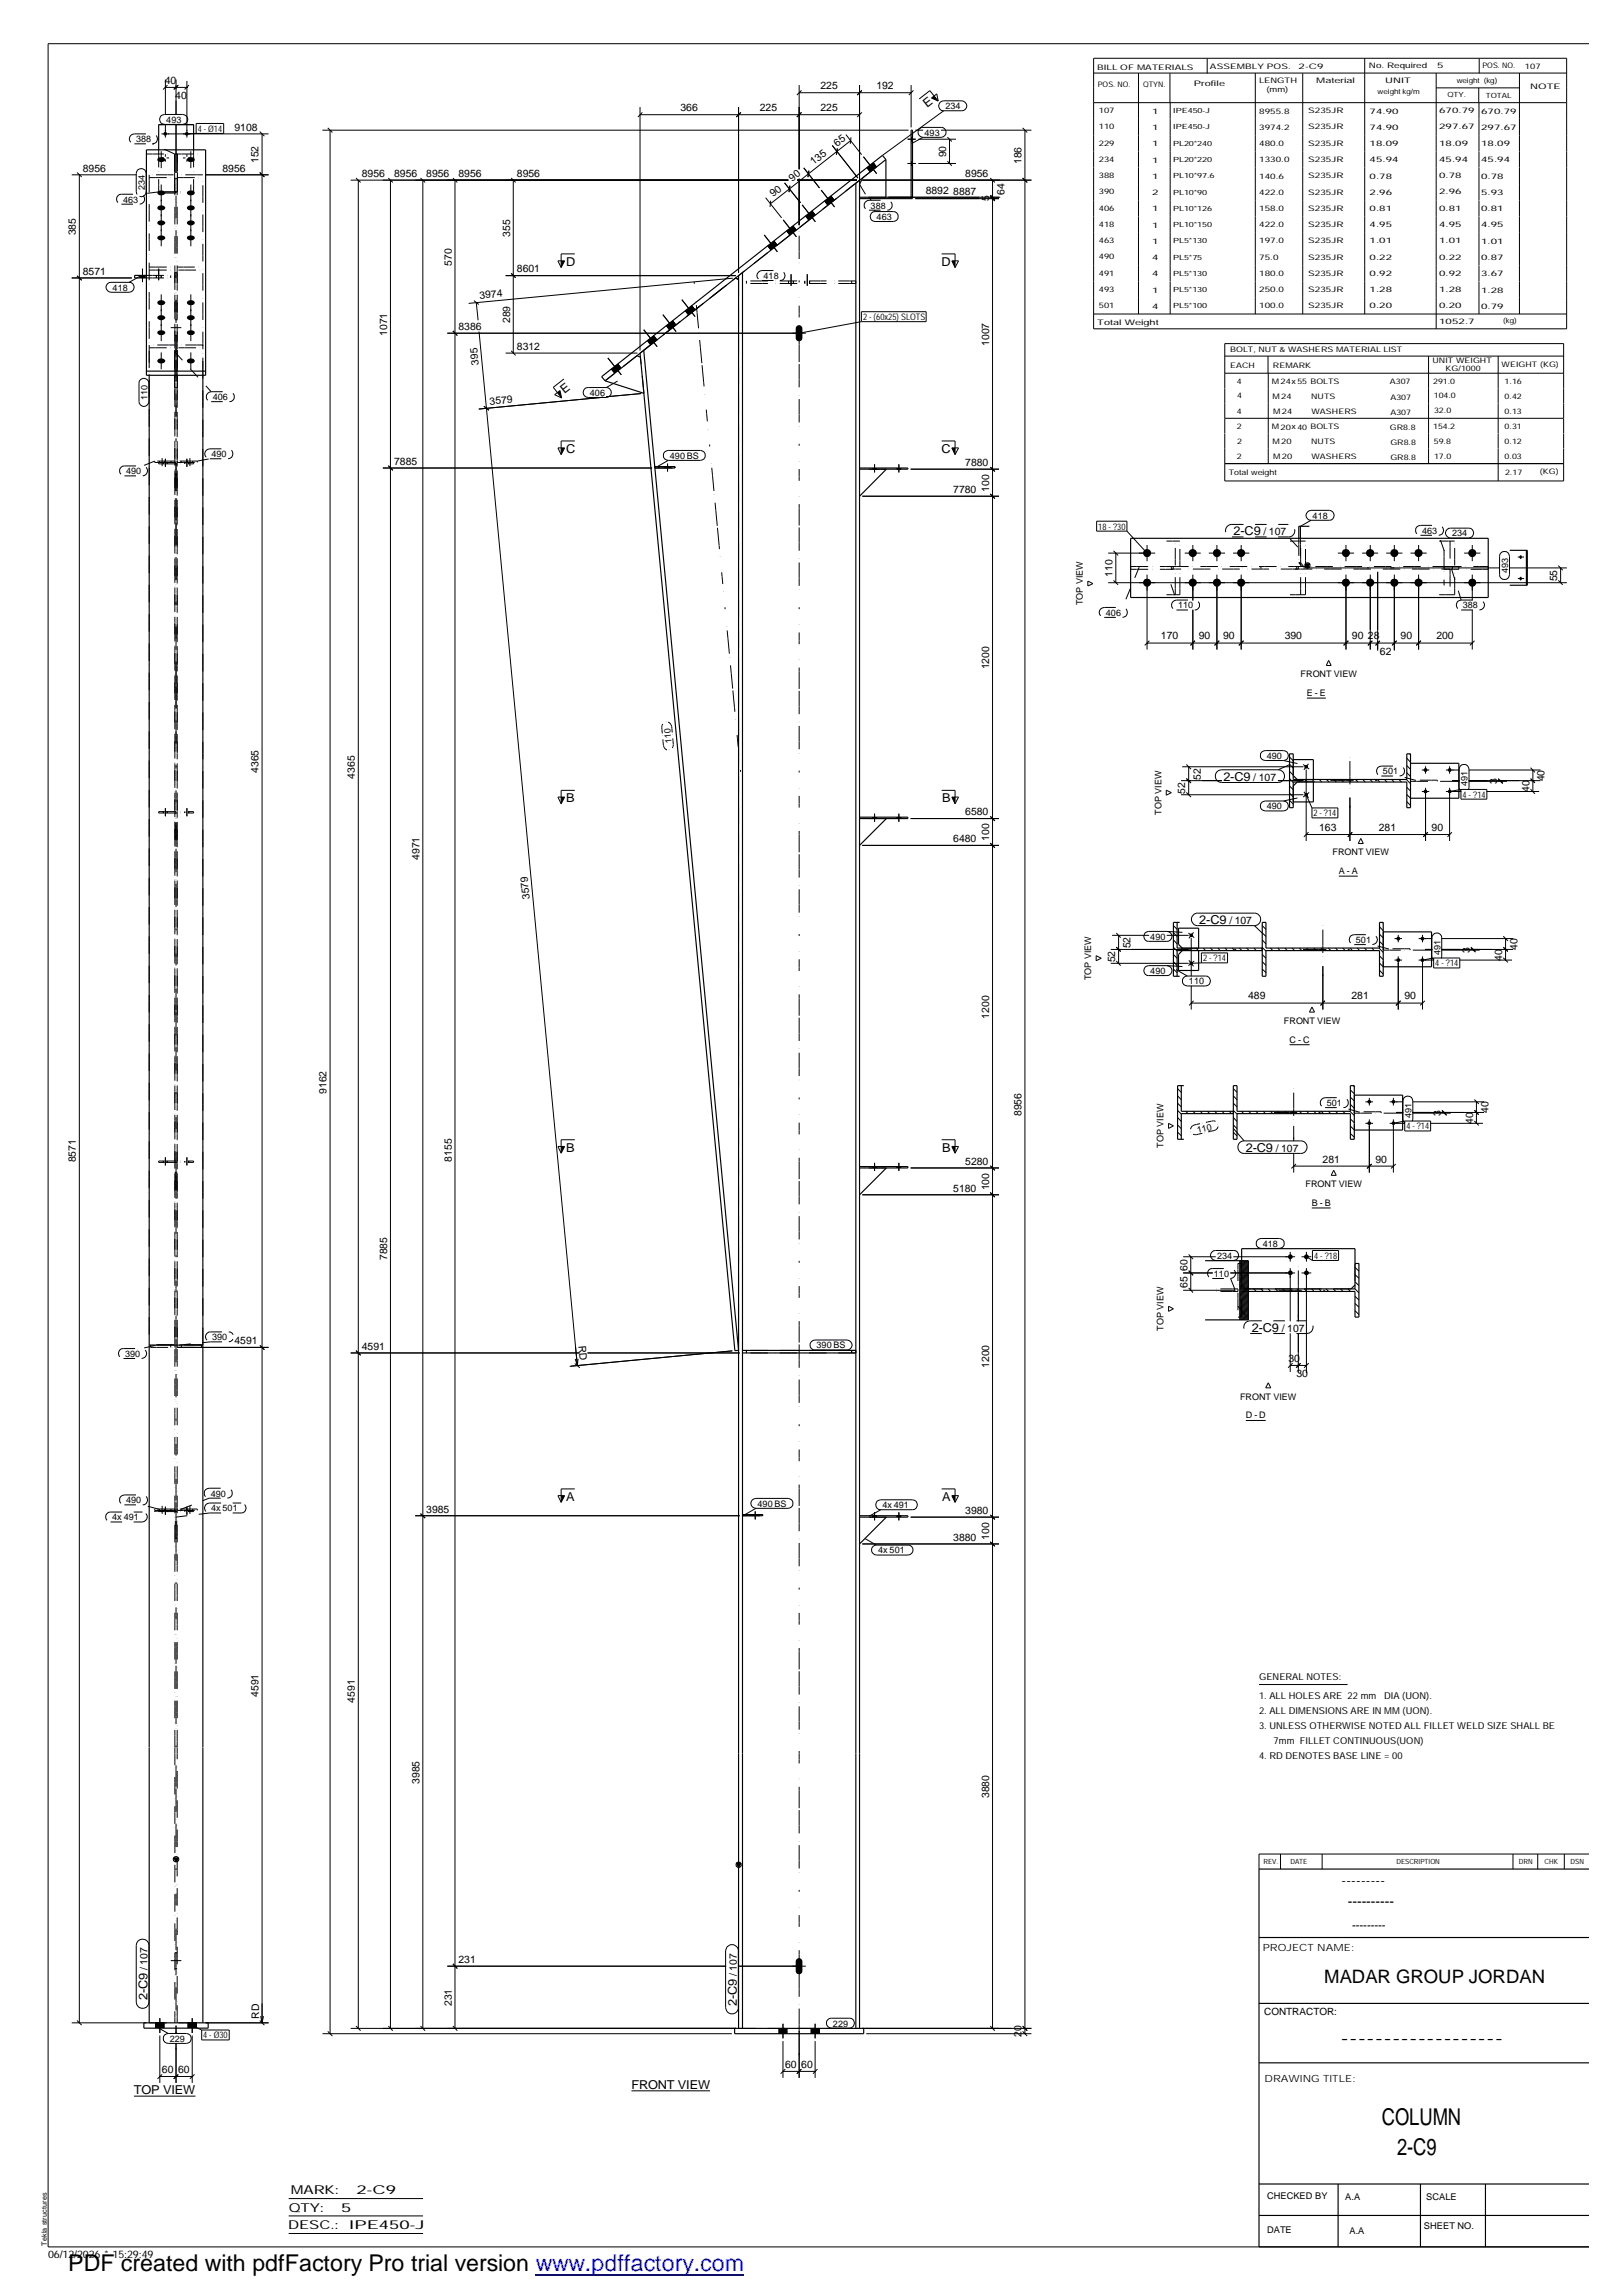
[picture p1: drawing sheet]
<svg xmlns="http://www.w3.org/2000/svg" width="297mm" height="420mm" viewBox="0 0 297 420" stroke-linecap="round" stroke-linejoin="round" font-family="sans-serif">
<defs><g id="words">
<g font-size="4.2">
<text x="252.9" y="389">COLUMN</text>
<text x="255.7" y="394.5">2-C9</text>
<text x="12.5" y="415.8">PDF created with pdfFactory Pro trial version www.pdffactory.com</text>
</g>
<text font-size="3.4" x="242.4" y="363">MADAR GROUP JORDAN</text>
<g font-size="2.5">
<text x="245.5" y="345.1">---------</text>
<text x="246.7" y="349">----------</text>
<text x="245.4" y="374">-------------------</text>
</g>
<g font-size="2.2">
<text x="169.7" y="19.8" transform="rotate(-38 169.7 19.8)">E</text>
<text x="103.6" y="48.7">D</text>
<text x="172.3" y="48.7">D</text>
<text x="103.3" y="72.1" transform="rotate(-38 103.3 72.1)">E</text>
<text x="103.6" y="83">C</text>
<text x="172.3" y="83">C</text>
<text x="225.8" y="98">2-C9</text>
<text x="223.9" y="143">2-C9</text>
<text x="103.6" y="146.9">B</text>
<text x="172.4" y="146.9">B</text>
<text x="219.5" y="169.2">2-C9</text>
<text x="103.6" y="210.9">B</text>
<text x="172.4" y="210.9">B</text>
<text x="228" y="210.9">2-C9</text>
<text x="229.1" y="243.8">2-C9</text>
<text x="103.6" y="274.8">A</text>
<text x="172.4" y="274.8">A</text>
<text x="27" y="366.2" transform="rotate(-90 27 366.2)">2-C9</text>
<text x="134.9" y="367.2" transform="rotate(-90 134.9 367.2)">2-C9</text>
<text x="24.5" y="383.4">TOP VIEW</text>
<text x="115.6" y="382.4">FRONT VIEW</text>
<text x="53.2" y="401.7">MARK:</text>
<text x="65.2" y="401.7">2-C9</text>
<text x="52.8" y="404.9">QTY:</text>
<text x="62.4" y="404.9">5</text>
<text x="52.7" y="408.1">DESC.:</text>
<text x="63.9" y="408">IPE450-J</text>
</g>
<text font-size="2.1" x="247.5" y="353.1">---------</text>
<g font-size="1.9">
<text x="30.1" y="15.3">40</text>
<text x="150.2" y="16.3">225</text>
<text x="160.4" y="16.3">192</text>
<text x="32.1" y="18.1">40</text>
<text x="42.9" y="23.9">9108</text>
<text x="124.5" y="20.3">366</text>
<text x="139.1" y="20.3">225</text>
<text x="150.2" y="20.3">225</text>
<text x="47.3" y="29.9" transform="rotate(-90 47.3 29.9)">152</text>
<text x="153.2" y="26.9" transform="rotate(-38 153.2 26.9)">65</text>
<text x="173.2" y="28.8" transform="rotate(-90 173.2 28.8)">90</text>
<text x="15.2" y="31.4">8956</text>
<text x="40.7" y="31.4">8956</text>
<text x="66.2" y="32.4">8956</text>
<text x="72.1" y="32.4">8956</text>
<text x="78" y="32.4">8956</text>
<text x="83.9" y="32.4">8956</text>
<text x="94.6" y="32.4">8956</text>
<text x="145" y="33.4" transform="rotate(-38 145 33.4)">90</text>
<text x="148.9" y="30.3" transform="rotate(-38 148.9 30.3)">135</text>
<text x="169.4" y="35.6">8892</text>
<text x="174.5" y="35.8">8887</text>
<text x="176.7" y="32.4">8956</text>
<text x="183.9" y="35.6" transform="rotate(-90 183.9 35.6)">64</text>
<text x="186.9" y="30.1" transform="rotate(-90 186.9 30.1)">186</text>
<text x="141.5" y="36.1" transform="rotate(-38 141.5 36.1)">90</text>
<text x="181.1" y="36.8" transform="rotate(-90 181.1 36.8)">5</text>
<text x="13.9" y="43.1" transform="rotate(-90 13.9 43.1)">385</text>
<text x="93.3" y="43.3" transform="rotate(-90 93.3 43.3)">355</text>
<text x="15.2" y="50.3">8571</text>
<text x="82.7" y="48.6" transform="rotate(-90 82.7 48.6)">570</text>
<text x="94.6" y="49.9">8601</text>
<text x="87.8" y="54.7" transform="rotate(-5 87.8 54.7)">3974</text>
<text x="93.3" y="59.2" transform="rotate(-90 93.3 59.2)">289</text>
<text x="70.9" y="61.5" transform="rotate(-90 70.9 61.5)">1071</text>
<text x="83.9" y="60.4">8386</text>
<text x="94.6" y="64.1">8312</text>
<text x="181.1" y="63.3" transform="rotate(-90 181.1 63.3)">1007</text>
<text x="87.6" y="66.8" transform="rotate(-95 87.6 66.8)">395</text>
<text x="89.7" y="74.1" transform="rotate(-5 89.7 74.1)">3579</text>
<text x="72.1" y="85.1">7885</text>
<text x="176.7" y="85.3">7880</text>
<text x="174.5" y="90.3">7780</text>
<text x="181.1" y="90" transform="rotate(-90 181.1 90)">100</text>
<text x="231.2" y="98">/ 107</text>
<text x="203.6" y="105.6" transform="rotate(-90 203.6 105.6)">110</text>
<text x="285" y="106.4" transform="rotate(-90 285 106.4)">55</text>
<text x="212.5" y="117.1">170</text>
<text x="219.4" y="117.1">90</text>
<text x="223.9" y="117.1">90</text>
<text x="235.1" y="117.1">390</text>
<text x="247.4" y="117.1">90</text>
<text x="250.4" y="117.1">28</text>
<text x="252.6" y="119.9">62</text>
<text x="256.3" y="117.1">90</text>
<text x="262.9" y="117.1">200</text>
<text x="181.1" y="122.6" transform="rotate(-90 181.1 122.6)">1200</text>
<text x="47.3" y="141.5" transform="rotate(-90 47.3 141.5)">4365</text>
<text x="64.9" y="142.5" transform="rotate(-90 64.9 142.5)">4365</text>
<text x="219.8" y="142.7" transform="rotate(-90 219.8 142.7)">52</text>
<text x="229.4" y="143">/ 107</text>
<text x="274" y="143.6" transform="rotate(-90 274 143.6)">3</text>
<text x="282.7" y="143" transform="rotate(-90 282.7 143)">40</text>
<text x="176.7" y="149.3">6580</text>
<text x="216.9" y="145.3" transform="rotate(-90 216.9 145.3)">52</text>
<text x="279.9" y="145" transform="rotate(-90 279.9 145)">40</text>
<text x="174.5" y="154.2">6480</text>
<text x="181.1" y="154" transform="rotate(-90 181.1 154)">100</text>
<text x="241.4" y="152.1">163</text>
<text x="252.3" y="152.1">281</text>
<text x="262" y="152.1">90</text>
<text x="76.8" y="157.4" transform="rotate(-90 76.8 157.4)">4971</text>
<text x="96.9" y="164.6" transform="rotate(-95 96.9 164.6)">3579</text>
<text x="206.9" y="173.6" transform="rotate(-90 206.9 173.6)">52</text>
<text x="225" y="169.2">/ 107</text>
<text x="277.7" y="173.9" transform="rotate(-90 277.7 173.9)">40</text>
<text x="204.1" y="176.2" transform="rotate(-90 204.1 176.2)">52</text>
<text x="269" y="174.4" transform="rotate(-90 269 174.4)">3</text>
<text x="274.9" y="175.9" transform="rotate(-90 274.9 175.9)">40</text>
<text x="228.4" y="183">489</text>
<text x="247.4" y="183">281</text>
<text x="257" y="183">90</text>
<text x="181.1" y="186.5" transform="rotate(-90 181.1 186.5)">1200</text>
<text x="59.8" y="200.3" transform="rotate(-90 59.8 200.3)">9162</text>
<text x="272.4" y="203.8" transform="rotate(-90 272.4 203.8)">40</text>
<text x="186.9" y="204.3" transform="rotate(-90 186.9 204.3)">8956</text>
<text x="263.7" y="204.3" transform="rotate(-90 263.7 204.3)">3</text>
<text x="269.6" y="205.7" transform="rotate(-90 269.6 205.7)">40</text>
<text x="13.9" y="212.8" transform="rotate(-90 13.9 212.8)">8571</text>
<text x="82.7" y="212.7" transform="rotate(-90 82.7 212.7)">8155</text>
<text x="176.7" y="213.2">5280</text>
<text x="233.5" y="210.9">/ 107</text>
<text x="242.1" y="212.9">281</text>
<text x="251.7" y="212.9">90</text>
<text x="174.5" y="218.1">5180</text>
<text x="181.1" y="217.9" transform="rotate(-90 181.1 217.9)">100</text>
<text x="70.9" y="230.7" transform="rotate(-90 70.9 230.7)">7885</text>
<text x="217.3" y="232.7" transform="rotate(-90 217.3 232.7)">60</text>
<text x="217.3" y="235.7" transform="rotate(-90 217.3 235.7)">65</text>
<text x="234.6" y="243.8">/ 107</text>
<text x="42.9" y="246.1">4591</text>
<text x="66.2" y="247.1">4591</text>
<text x="105.9" y="246.4" transform="rotate(85 105.9 246.4)">RD</text>
<text x="181.1" y="250.4" transform="rotate(-90 181.1 250.4)">1200</text>
<text x="235.8" y="249.3">30</text>
<text x="237.3" y="252.1">30</text>
<text x="78" y="276.9">3985</text>
<text x="176.7" y="277.2">3980</text>
<text x="181.1" y="281.9" transform="rotate(-90 181.1 281.9)">100</text>
<text x="174.5" y="282.1">3880</text>
<text x="47.3" y="310.7" transform="rotate(-90 47.3 310.7)">4591</text>
<text x="64.9" y="311.7" transform="rotate(-90 64.9 311.7)">4591</text>
<text x="76.8" y="326.6" transform="rotate(-90 76.8 326.6)">3985</text>
<text x="181.1" y="329.2" transform="rotate(-90 181.1 329.2)">3880</text>
<text x="83.9" y="359.4">231</text>
<text x="27" y="360.7" transform="rotate(-90 27 360.7)">/ 107</text>
<text x="134.9" y="361.7" transform="rotate(-90 134.9 361.7)">/ 107</text>
<text x="47.4" y="369.6" transform="rotate(-90 47.4 369.6)">RD</text>
<text x="82.7" y="367.3" transform="rotate(-90 82.7 367.3)">231</text>
<text x="186.9" y="372.9" transform="rotate(-90 186.9 372.9)">20</text>
<text x="29.6" y="379.5">60</text>
<text x="32.6" y="379.5">60</text>
<text x="143.7" y="378.5">60</text>
<text x="146.6" y="378.5">60</text>
<text x="8.8" y="413.3">06/12/2026 * 15:29:49</text>
</g>
<g font-size="1.8">
<text x="231.1" y="357.3">PROJECT NAME:</text>
<text x="231.4" y="368.9">CONTRACTOR:</text>
<text x="231.4" y="381.2">DRAWING TITLE:</text>
</g>
<g font-size="1.7">
<text x="30.4" y="22.5">493</text>
<text x="173" y="20">234</text>
<text x="24.9" y="26">388</text>
<text x="36.2" y="24.1">4- Ø14</text>
<text x="169.2" y="24.8">493</text>
<text x="26.5" y="34.8" transform="rotate(-90 26.5 34.8)">234</text>
<text x="22.5" y="37.1">463</text>
<text x="159.3" y="38.2">388</text>
<text x="160.4" y="40.3">463</text>
<text x="20.6" y="53.2">418</text>
<text x="139.7" y="51.1">418</text>
<text x="157.9" y="58.6">2- (60x25) SLOTS</text>
<text x="27" y="73.2" transform="rotate(-90 27 73.2)">110</text>
<text x="38.9" y="73.2">406</text>
<text x="107.9" y="72.5">406</text>
<text x="38.7" y="83.7">490</text>
<text x="122.6" y="84">490 BS</text>
<text x="23.1" y="86.8">490</text>
<text x="240.2" y="95">418</text>
<text x="201" y="96.9">18- ?30</text>
<text x="260.3" y="97.7">463</text>
<text x="265.8" y="98.2">234</text>
<text x="276" y="104.9" transform="rotate(-90 276 104.9)">493</text>
<text x="198.2" y="110.8" transform="rotate(-90 198.2 110.8)">TOP VIEW</text>
<text x="202.4" y="112.7">406</text>
<text x="215.6" y="111.4">110</text>
<text x="267.7" y="111.4">388</text>
<text x="238" y="124">FRONT VIEW</text>
<text x="239.2" y="127.4">E - E</text>
<text x="122.9" y="136" transform="rotate(-95 122.9 136)">110</text>
<text x="231.9" y="138.9">490</text>
<text x="253.1" y="141.8">501</text>
<text x="268.6" y="143.9" transform="rotate(-90 268.6 143.9)">491</text>
<text x="212.6" y="149.1" transform="rotate(-90 212.6 149.1)">TOP VIEW</text>
<text x="231.9" y="148.2">490</text>
<text x="240.4" y="149.4">2- ?14</text>
<text x="267.7" y="146.1">4- ?14</text>
<text x="243.9" y="156.6">FRONT VIEW</text>
<text x="245" y="160">A - A</text>
<text x="210.5" y="172">490</text>
<text x="248.2" y="172.6">501</text>
<text x="199.7" y="179.5" transform="rotate(-90 199.7 179.5)">TOP VIEW</text>
<text x="210.5" y="178.3">490</text>
<text x="220.2" y="176">2- ?14</text>
<text x="262.7" y="176.9">4- ?14</text>
<text x="263.6" y="174.8" transform="rotate(-90 263.6 174.8)">491</text>
<text x="217.6" y="180.2">110</text>
<text x="235" y="187.5">FRONT VIEW</text>
<text x="236" y="190.9">C - C</text>
<text x="242.8" y="202.5">501</text>
<text x="219.2" y="207.4" transform="rotate(-13 219.2 207.4)">110</text>
<text x="257.4" y="206.8">4- ?14</text>
<text x="258.3" y="204.6" transform="rotate(-90 258.3 204.6)">491</text>
<text x="212.9" y="210.1" transform="rotate(-90 212.9 210.1)">TOP VIEW</text>
<text x="238.9" y="217.3">FRONT VIEW</text>
<text x="240.1" y="220.8">B - B</text>
<text x="222.2" y="233.8">110</text>
<text x="222.8" y="230.5">234</text>
<text x="231.1" y="228.3">418</text>
<text x="240.5" y="230.5">4- ?18</text>
<text x="38.8" y="245.4">390</text>
<text x="212.9" y="243.6" transform="rotate(-90 212.9 243.6)">TOP VIEW</text>
<text x="22.9" y="248.4">390</text>
<text x="149.4" y="246.8">390 BS</text>
<text x="226.9" y="256.2">FRONT VIEW</text>
<text x="228" y="259.7">D - D</text>
<text x="23.1" y="275.2">490</text>
<text x="38.6" y="274">490</text>
<text x="138.6" y="275.8">490 BS</text>
<text x="20.5" y="278.3">4x 491</text>
<text x="38.7" y="276.7">4x 501</text>
<text x="161.5" y="276.1">4x 491</text>
<text x="160.7" y="284.4">4x 501</text>
<text x="230.4" y="311.1">1. ALL HOLES ARE 22 mm</text>
<text x="230.4" y="307.6">GENERAL NOTES:</text>
<text x="253.3" y="311.1">DIA (UON).</text>
<text x="230.4" y="313.8">2. ALL DIMENSIONS ARE IN MM(UON).</text>
<text x="230.4" y="316.5">3. UNLESS OTHERWISE NOTED ALL FILLET WELD SIZE SHALL BE</text>
<text x="230.4" y="321.9">4. RD DENOTES BASE LINE = 00</text>
<text x="233.1" y="319.2">7mm FILLET CONTINUOUS(UON)</text>
<text x="152.4" y="371">229</text>
<text x="31.1" y="373.8">229</text>
<text x="37.2" y="373.2">4- Ø30</text>
<text x="231.9" y="402.5">CHECKED BY</text>
<text x="246.2" y="402.8">A.A</text>
<text x="261" y="402.8">SCALE</text>
<text x="231.9" y="408.8">DATE</text>
<text x="247" y="409">A.A</text>
<text x="260.6" y="408.1">SHEET NO.</text>
</g>
<g font-size="1.4">
<text x="200.8" y="12.8">BILL OF MATERIALS</text>
<text x="200.9" y="16">POS. NO.</text>
<text x="209.2" y="15.9">QTYN.</text>
<text x="218.5" y="15.7">Profile</text>
<text x="221.4" y="12.7">ASSEMBLY POS.</text>
<text x="230.4" y="15.1">LENGTH</text>
<text x="231.8" y="16.9">(mm)</text>
<text x="237.7" y="12.7">2-C9</text>
<text x="240.9" y="15.2">Material</text>
<text x="250.5" y="12.5">No. Required</text>
<text x="253.5" y="15.2">UNIT</text>
<text x="263" y="12.5">5</text>
<text x="271.3" y="12.5">POS. NO.</text>
<text x="279.1" y="12.6">107</text>
<text x="280.1" y="16.3">NOTE</text>
<text x="201.1" y="20.7">107</text>
<text x="201.1" y="23.7">110</text>
<text x="210.9" y="20.8">1</text>
<text x="210.9" y="23.8">1</text>
<text x="230.5" y="20.8">8955.8</text>
<text x="230.5" y="23.7">3974.2</text>
<text x="239.4" y="20.7">S235JR</text>
<text x="239.4" y="23.7">S235JR</text>
<text x="250.7" y="20.8">74.90</text>
<text x="250.7" y="23.7">74.90</text>
<text x="263.4" y="20.7">670.79</text>
<text x="263.4" y="23.7">297.67</text>
<text x="271.1" y="20.8">670.79</text>
<text x="271.1" y="23.8">297.67</text>
<text x="201.1" y="26.7">229</text>
<text x="201.1" y="29.6">234</text>
<text x="210.9" y="26.8">1</text>
<text x="210.9" y="29.8">1</text>
<text x="230.5" y="26.7">480.0</text>
<text x="230.5" y="29.7">1330.0</text>
<text x="239.4" y="26.7">S235JR</text>
<text x="239.4" y="29.7">S235JR</text>
<text x="250.7" y="26.7">18.09</text>
<text x="250.7" y="29.7">45.94</text>
<text x="263.4" y="26.7">18.09</text>
<text x="263.4" y="29.7">45.94</text>
<text x="271.1" y="26.8">18.09</text>
<text x="271.1" y="29.7">45.94</text>
<text x="201.1" y="32.6">388</text>
<text x="201.1" y="35.6">390</text>
<text x="210.9" y="32.7">1</text>
<text x="210.9" y="35.7">2</text>
<text x="230.5" y="32.7">140.6</text>
<text x="230.5" y="35.6">422.0</text>
<text x="239.4" y="32.6">S235JR</text>
<text x="239.4" y="35.6">S235JR</text>
<text x="250.7" y="32.7">0.78</text>
<text x="250.7" y="35.6">2.96</text>
<text x="263.4" y="32.6">0.78</text>
<text x="263.4" y="35.6">2.96</text>
<text x="271.1" y="32.7">0.78</text>
<text x="271.1" y="35.7">5.93</text>
<text x="201.1" y="38.6">406</text>
<text x="201.1" y="41.5">418</text>
<text x="210.9" y="38.7">1</text>
<text x="210.9" y="41.7">1</text>
<text x="230.5" y="38.6">158.0</text>
<text x="230.5" y="41.6">422.0</text>
<text x="239.4" y="38.6">S235JR</text>
<text x="239.4" y="41.6">S235JR</text>
<text x="250.7" y="38.7">0.81</text>
<text x="250.7" y="41.6">4.95</text>
<text x="263.4" y="38.6">0.81</text>
<text x="263.4" y="41.6">4.95</text>
<text x="271.1" y="38.7">0.81</text>
<text x="271.1" y="41.6">4.95</text>
<text x="201.1" y="44.5">463</text>
<text x="201.1" y="47.5">490</text>
<text x="210.9" y="44.6">1</text>
<text x="210.9" y="47.6">4</text>
<text x="230.5" y="44.6">197.0</text>
<text x="230.5" y="47.5">75.0</text>
<text x="239.4" y="44.5">S235JR</text>
<text x="239.4" y="47.5">S235JR</text>
<text x="250.7" y="44.6">1.01</text>
<text x="250.7" y="47.5">0.22</text>
<text x="263.4" y="44.5">1.01</text>
<text x="263.4" y="47.5">0.22</text>
<text x="271.1" y="44.6">1.01</text>
<text x="271.1" y="47.6">0.87</text>
<text x="201.1" y="50.5">491</text>
<text x="201.1" y="53.5">493</text>
<text x="210.9" y="50.6">4</text>
<text x="210.9" y="53.6">1</text>
<text x="230.5" y="50.5">180.0</text>
<text x="230.5" y="53.5">250.0</text>
<text x="239.4" y="50.5">S235JR</text>
<text x="239.4" y="53.5">S235JR</text>
<text x="250.7" y="50.5">0.92</text>
<text x="250.7" y="53.5">1.28</text>
<text x="263.4" y="50.5">0.92</text>
<text x="263.4" y="53.5">1.28</text>
<text x="271.1" y="50.5">3.67</text>
<text x="271.1" y="53.6">1.28</text>
<text x="200.8" y="59.5">Total Weight</text>
<text x="201.1" y="56.4">501</text>
<text x="210.9" y="56.5">4</text>
<text x="230.5" y="56.5">100.0</text>
<text x="239.4" y="56.5">S235JR</text>
<text x="250.7" y="56.5">0.20</text>
<text x="263.4" y="56.4">0.20</text>
<text x="263.4" y="59.4">1052.7</text>
<text x="271.1" y="56.5">0.79</text>
<text x="225.1" y="64.5">BOLT, NUT &amp; WASHERS MATERIAL LIST</text>
<text x="225.1" y="67.4">EACH</text>
<text x="226.4" y="70.2">4</text>
<text x="232.7" y="70.3">M24x55 BOLTS</text>
<text x="233" y="67.3">REMARK</text>
<text x="254.4" y="70.4">A307</text>
<text x="262.2" y="66.5">UNIT WEIGHT</text>
<text x="262.3" y="70.3">291.0</text>
<text x="264.6" y="68">KG/1000</text>
<text x="274.8" y="67.3">WEIGHT (KG)</text>
<text x="275.4" y="70.2">1.16</text>
<text x="226.4" y="75.8">4</text>
<text x="226.4" y="72.9">4</text>
<text x="232.9" y="73">M24</text>
<text x="233" y="75.8">M24</text>
<text x="239.9" y="73">NUTS</text>
<text x="240" y="75.8">WASHERS</text>
<text x="254.5" y="73.2">A307</text>
<text x="254.5" y="75.9">A307</text>
<text x="262.4" y="72.9">104.0</text>
<text x="262.5" y="75.7">32.0</text>
<text x="275.4" y="73">0.42</text>
<text x="275.4" y="75.8">0.13</text>
<text x="226.4" y="78.5">2</text>
<text x="226.4" y="81.2">2</text>
<text x="232.7" y="78.6">M20x40 BOLTS</text>
<text x="232.9" y="81.3">M20</text>
<text x="239.9" y="81.3">NUTS</text>
<text x="254.4" y="78.7">GR8.8</text>
<text x="254.5" y="81.4">GR8.8</text>
<text x="262.3" y="78.6">154.2</text>
<text x="262.4" y="81.2">59.8</text>
<text x="262.5" y="84">17.0</text>
<text x="275.4" y="78.5">0.31</text>
<text x="275.4" y="81.3">0.12</text>
<text x="224.9" y="87">Total weight</text>
<text x="226.4" y="84.1">2</text>
<text x="233" y="84.1">M20</text>
<text x="240" y="84.1">WASHERS</text>
<text x="254.5" y="84.2">GR8.8</text>
<text x="275.4" y="84.1">0.03</text>
<text x="275.5" y="86.9">2.17</text>
<text x="281.8" y="86.9">(KG)</text>
</g>
<g font-size="1.3">
<text x="252.1" y="17.1">weightkg/m</text>
<text x="264.9" y="17.8">QTY.</text>
<text x="266.6" y="15.2">weight (kg)</text>
<text x="271.9" y="17.9">TOTAL</text>
<text x="214.7" y="20.7">IPE450-J</text>
<text x="214.7" y="23.7">IPE450-J</text>
<text x="214.7" y="26.7">PL20*240</text>
<text x="214.7" y="29.7">PL20*220</text>
<text x="214.7" y="32.6">PL10*97.6</text>
<text x="214.7" y="35.6">PL10*90</text>
<text x="214.7" y="38.6">PL10*126</text>
<text x="214.7" y="41.6">PL10*150</text>
<text x="214.7" y="44.6">PL5*130</text>
<text x="214.7" y="47.5">PL5*75</text>
<text x="214.7" y="50.5">PL5*130</text>
<text x="214.7" y="53.5">PL5*130</text>
<text x="214.7" y="56.5">PL5*100</text>
<text x="275.1" y="59.2">(kg)</text>
<text x="231.2" y="341.3">REV.</text>
<text x="236.2" y="341.2">DATE</text>
<text x="255.6" y="341.3">DESCRIPTION</text>
<text x="278" y="341.2">DRN</text>
<text x="282.7" y="341.2">CHK</text>
<text x="287.4" y="341.3">DSN</text>
<text x="8.6" y="411.1" transform="rotate(-90 8.6 411.1)">Tekla structures</text>
</g>
</g></defs>
<g fill="none" stroke="#000" stroke-width=".18">
<path d="M30.3 14.6v6.4M30.3 16h3.9M30.6 15.6l-.8 .8M32.2 14.6v6.4M32.6 15.6l-.8 .8M34.2 14.8v10.4M34.6 15.6l-.8 .8M117.1 19.6v44.6M135.2 19.6v30.4M146.3 15.6v15.4M146.3 17h20.5M146.7 16.6l-.9 .8"/>
<path d="M157.3 15.6v17.6M157.7 16.6l-.8 .8M166.8 15.6v7.7M167.2 16.6l-.9 .8M168.2 18.1l2-1.5 1.5 1.9M170.5 17.9l.9-.7 .3 1.3zM172 18.8l.7-.3h3.3a.91 .91 0 0 1 1 .9 .91 .91 0 0 1-1 .9h-3.3a.91 .91 0 0 1-.8-.6 .91 .91 0 0 1 .1-.9zM200.2 10.7h86.5v49.5h-86.5zM200.2 13.4h86.5M200.2 18.8h86.5M208.4 13.4v44.1M214.1 13.4v5.4"/>
<path d="M214.2 18.8v38.7M220.9 10.7v2.8M229.7 13.4v44.1M238.4 13.4v44.1M249.8 10.7v46.8M262.8 13.4v46.8M262.8 16.1h15.3M270.6 16.1v2.7M270.7 18.8v38.7M270.7 10.7v2.7M278.1 13.4v44.1M290.7 8h-281.9v403.4h281.9"/>
<path d="M13.1 32h11.9M14.1 31.6l.8 .8M14.5 32v338.3M25.1 35.6l-.2-.5v-3.3a.91 .91 0 0 1 .9-.9 .91 .91 0 0 1 1 .9v3.3a.9 .9 0 0 1-1.3 .8M26.7 32h.1M29.5 21.2l.6-.2h3.3a.91 .91 0 0 1 1 .9 .91 .91 0 0 1-1 .9h-3.3a.93 .93 0 0 1-.8-.6 .93 .93 0 0 1 .2-1zM29.5 27.7v3.1M29.5 33.8v11.3M29.5 28.9h.5M29.5 24.5h19.6M30.3 22.7v2.5M30.3 28.2v.5"/>
<path d="M30.3 29.2v.4M30.5 28.9h.4M32.2 22.7v8.8M33.5 28.9h.5M34.2 28.2v.5M34.2 29.2v.4M34.4 28.9h.5M34.9 27.7v3.1M34.9 33.8v11.3M35.9 22.6h5v1.8h-5zM35.9 24.4l-1.7 .1M37.6 32h11.5"/>
<path d="M47.5 31.6l.9 .8M47.5 24.1l.9 .8M48 24.5v345.8M59 23.8h107.3M60 23.4l.8 .9M60.4 23.8v348.5M64.2 33h80.1M65.2 32.6l.8 .8M65.6 33v338.3M71.1 32.6l.8 .8M71.5 33v338.3M77 32.6l.8 .8"/>
<path d="M77.4 33v338.3M82.9 32.6l.8 .8M83.3 33v338.3M93.6 32.6l.8 .8M93.9 33v31.6M117.1 21h40.2M117.6 20.6l-.8 .8M135.6 20.6l-.9 .8M140.1 36.2l2.9 3.7M141.1 36.7l-.2 1.2M143.6 33.5l2.9 3.6M144.6 34l-.2 1.2"/>
<path d="M145.9 33h10.9M146.3 32.7v8.5M146.7 20.6l-.9 .8M146.8 37.5l2.4 3.1M147.1 30.7l2.9 3.7M147.4 39.5l.6 .8M148 31.2l-.1 1.2M148.6 38.6l.6 .8M150.3 34.8l2.4 3.1M150.9 36.8l.6 .7M152.1 35.9l.6 .8M152.3 26.6l4.7 6"/>
<path d="M153.2 27.1l-.1 1.2 .1-1.1M154.8 24.6l2.9 3.7M155.7 25.7l-14.7 11.6M155.7 25.1l-.1 1.2M157.7 20.6l-.8 .8M157.8 33h31M158 28.7l2.4 3.1M158.7 30.7l.6 .8M159.3 36.3l.1 .4M159.5 39l.6-.3h3.4a.91 .91 0 0 1 .9 .9 .91 .91 0 0 1-.9 1h-3.4a.93 .93 0 0 1-.8-.6 .93 .93 0 0 1 .2-1zM159.8 29.8l.6 .8M160.1 38.4v.3"/>
<path d="M162.6 36.1h20.4M166.1 29.9h1.5M166.1 25.5h1.5M166.8 29.6h.2M166.8 30.3h.2M166.8 25.1h.2M166.8 25.9h.2M167.5 23.8h1.5M167.5 36.4h15.3M168.1 29.9h6.9M168.1 25.5h6.9M168.3 23.6l.6-.3h3.4a.91 .91 0 0 1 .8 .9 .91 .91 0 0 1-.8 .9h-3.4a.92 .92 0 0 1-.8-.5 .92 .92 0 0 1 .2-1z"/>
<path d="M168.9 25.1l-2.1 1.2M172.2 23.8h16.6M172.7 20.3l-11.2 8.1M173.4 29.5l.8 .9M173.4 25.1l.8 .8M173.8 25.5v4.4M181.2 35.9l.9 .9M181.2 35.7l.9 .8-.8-.7M181.2 32.6l.9 .8M181.7 33v338.3M187.2 32.6l.8 .8M187.2 23.4l.8 .9"/>
<path d="M187.6 23.8v348.5M13.1 50.9h11M14.1 50.5l.8 .8M19.7 51.9l.6-.2h3.3a.91 .91 0 0 1 1 .9 .91 .91 0 0 1-1 .9h-3.3a.92 .92 0 0 1-.8-.6 .92 .92 0 0 1 .2-1zM25.7 50.4v.5M25.7 50.5l-2.1 1.2M26.1 49.2v2.4M26.5 50.4v.5M29.5 53.9v8.5M34.9 53.9v8.5M86.7 55l.9 .8M87.2 55.4l.3 3.2"/>
<path d="M92.5 50.5h42.2M93.6 50l.8 .8M102.1 47.8h1.2l-.6 1.2zM105.2 46.5h-2.5v2.5M121.3 57.6l2.4 3.1M122 59.6l.6 .8M123.1 58.7l.6 .8M124.8 54.9l2.4 3.1M125.4 56.9l.6 .8M126.6 56l.6 .7M134.1 50.9l-48.3 4.6M139.9 43l2.4 3.1"/>
<path d="M140.5 45l.6 .8M141.6 44.1l.6 .8M143.3 40.3l2.5 3M144 42.2l.6 .9M145.1 41.4l.7 .7M146.3 59.8v2.4M157.6 57.1h11.9v1.8h-11.9zM157.6 58.9l-11.3 2.1M172.3 46.5h2.5v2.5M174.2 47.8h1.2l-.6 1.2zM200.2 57.5h86.5M25.7 69.5a.94 .94 0 0 1 1-.2 .94 .94 0 0 1 .6 .8v3.4a.91 .91 0 0 1-.9 .9 .91 .91 0 0 1-1-.9v-3.4z"/>
<path d="M29.5 64.5v3.1M34.9 64.5v3.1M81.9 61h65.6M82.9 60.6l.8 .8M87.7 60.7l18 189.3M88.6 74.4l.9 .7M92.5 64.6h24.2M93.6 64.2l.8 .9M101.5 72.3l1-.8 .3 1.4zM103.2 69.4l-1.9 1.5 1.5 2M107 71.2l.3-.2h.4h3.3a.91 .91 0 0 1 .9 .9 .91 .91 0 0 1-.9 .9h-3.3a.93 .93 0 0 1-.9-.6 .93 .93 0 0 1 .2-1zM110.4 72.7l-22.8 2.2"/>
<path d="M111.3 65.5l2.4 3.1M111.9 67.6l.6 .7M113 69.8l-2 1.2M113.1 66.6l.6 .8M117.3 72.1l-6.4 .5M117.8 60.4l2.5 3.1M118.5 62.4l.6 .7M119.6 61.5l.6 .7M224.2 68.3h62M224.2 62.9h62v25.2h-62zM224.2 65.2h62M224.2 76.6h62"/>
<path d="M232.1 65.2v3.1M232.1 68.3v16.6M261.5 65.2v19.7M274.2 65.2v22.9M70.1 85.7h49.2M71.1 85.3l.8 .8M102.1 82h1.2l-.6 1.2zM105.2 80.7h-2.5v2.5M121.7 82.7l.6-.2h5.9a.91 .91 0 0 1 .9 .9 .91 .91 0 0 1-.9 .9h-5.9a.91 .91 0 0 1-.9-.6 .91 .91 0 0 1 .3-1zM121.7 85.4v.3M122.2 84.9v1.4M122.3 84.3l-2.1 1.2"/>
<path d="M122.7 85.4v.3M157.8 90.8h25M159.7 85.7v.2M160.1 85v1.5M160.4 85.7v.2M164.2 85.7v.2M164.5 85v1.5M164.8 85.7v.2M166.7 85.9h16.1M172.3 80.7h2.5v2.5M174.2 82h1.2l-.6 1.2zM181.2 90.4l.9 .9"/>
<path d="M181.2 85.5l.9 .8-.8-.7M200.7 95.4h5.5v1.8h-5.5zM206.2 97.2l3.7 4.1M209.9 99.8v2.9M218.3 99.8v2.9M222.7 99.8v2.9M224.2 84.9h62M227.2 99.8v2.9M239.3 93.7l.6-.3h3.4a.91 .91 0 0 1 .9 .9 .91 .91 0 0 1-.9 .9h-3.4a.88 .88 0 0 1-.8-.5 .88 .88 0 0 1 .2-1zM239.9 95.2l-2 1.2M246.3 99.8v2.9M250.8 99.8v2.9"/>
<path d="M255.2 99.8v2.9M259.6 99.8v2.9M264.8 96.9l.7-.2h3.3a.91 .91 0 0 1 .9 .9 .91 .91 0 0 1-.9 .9h-3.3a.92 .92 0 0 1-.9-.6 .92 .92 0 0 1 .2-1zM269.5 99.8v2.9M199.1 106.4l.9 .4-.9 .5zM202.8 106.7h84M202.8 101.3h8.6M203.8 106.3l.8 .8M203.8 100.8l.8 .9M204.2 101.3v5.4M209.9 105.2v13.7M209.9 117.7h59.6"/>
<path d="M210.4 117.3l-.9 .9M216.8 101.3h3M218.3 105.2v4.7M218.3 111.6v7.3M218.7 117.3l-.8 .9M221.2 101.3h3M222.7 105.2v13.7M223.1 117.3l-.8 .9M225.7 101.3h2.9M227.2 105.2v13.7M227.6 117.3l-.9 .9M238.5 104h36"/>
<path d="M244.9 101.3h2.9M246.3 105.2v13.7M246.8 117.3l-.9 .9M249.3 101.3h2.9M250.8 105.2v13.7M251.2 117.3l-.8 .9 .7-.9M252.1 104.7v14.4M252.6 117.3l-.8 .9 .7-.9M253.7 101.3h3M255.2 105.2v13.9M255.6 117.3l-.8 .9M258.1 101.3h3"/>
<path d="M259.6 105.2v13.7M260.1 117.3l-.9 .9M268 101.3h2.9M269.5 105.2v4.7M269.5 111.6v7.3M269.9 117.3l-.9 .9M274.7 101.2a.91 .91 0 0 1 1-.2 .91 .91 0 0 1 .6 .9v3.3a.91 .91 0 0 1-.9 .9 .91 .91 0 0 1-1-.9v-3.3zM276.2 104h10.6M277.8 105.9h1.1M277.8 102h1.1M285.2 106.3l.8 .8M285.2 103.5l.8 .9"/>
<path d="M285.6 104v2.7M217.1 140l.9 .8M230.9 137.7l.7-.3h3.3a.91 .91 0 0 1 .9 .9 .91 .91 0 0 1-.9 .9h-3.3a.91 .91 0 0 1-.9-.5 .91 .91 0 0 1 .2-1zM234.9 139.2l2.5 .6M236 138.6l.7 .7M236 139.9l.7 .7M236 140l-2.1 .9M238.5 140l1.1 .8M239.2 127.8h3.5M239.5 139.8l-.9 1.1M243.2 120.9l.4 .9h-.9zM257.5 138.8l.6 .7"/>
<path d="M258 138l.1 .2M102.1 145.9h1.2l-.6 1.3zM105.2 144.7h-2.5v2.5M157.8 154.8h25M159.7 149.6v.3M160.1 149v1.5M160.4 149.6v.3M164.2 149.6v.3M164.5 149v1.5M164.8 149.6v.3M166.7 149.9h16.1M172.3 144.7h2.5v2.5"/>
<path d="M174.2 145.9h1.2l-.6 1.3zM181.2 154.3l.9 .9M181.2 149.4l.9 .9M213.4 144.7l1 .4-1 .5zM216.2 145.5h22.3M216.2 142.9h7.4M216.4 140.4h22.1M217.1 145.1l.9 .8M217.1 142.5l.9 .8M217.6 140.4v5.1M222.8 141.3l.3-.3 .5-.1h10.3a1.16 1.16 0 0 1 1.2 1.2 1.16 1.16 0 0 1-1.2 1.2h-10.3a1.16 1.16 0 0 1-1.1-.8 1.16 1.16 0 0 1 .3-1.2zM230.9 146.9l.7-.3h3.3a.91 .91 0 0 1 .9 1 .91 .91 0 0 1-.9 .9h-3.3a.91 .91 0 0 1-.9-.6 .91 .91 0 0 1 .2-1z"/>
<path d="M233.9 142.9h4.6M236 141.2l.7 .7M236 142.5l.7 .8M236 143.9l.7 .7M236 145.2l.7 .7M236 146.5l.7 .7M237.4 146.1l-2.5 .5M237.5 142.7l.4 .5M238.6 144.9l.9 1.2M238.8 142.7l.5 .5M239.1 152.8h26.2M239.1 140.9v13.1"/>
<path d="M239.1 145.5l1 2.4M239.5 152.4l-.9 .8M239.6 145.1l-1.1 .8M240.1 147.9h4.8v1.8h-4.8zM240.2 142.7l.4 .5M241.5 142.7l.4 .5M242.8 142.7l.4 .5M244.1 142.7l.5 .5M245.4 142.7l.5 .5M246.8 142.7l.4 .5M247.1 146v8M247.5 152.4l-.8 .8"/>
<path d="M248.1 142.7l.4 .5M249 153.5l.5 .9h-.9zM249.4 142.7l.5 .5M250.7 142.7l.5 .5M252.1 142.7l.4 .5M253.4 142.7l.4 .5M254.7 142.7l.4 .5M256 142.7l.5 .5M257.4 142.7l.7 .8M257.5 140.2l.6 .6M257.5 141.5l.6 .7M257.5 144.1l.6 .7"/>
<path d="M257.5 145.5l.6 .6M257.5 146.8l.6 .6M260.2 144.9h1.4M260.2 141h1.4M260.9 140.3v1.3M260.9 144.2v9.8M261.3 152.4l-.8 .8M263.6 143h3.5M264.6 141h2.5M265.3 140.3v1.3M265.3 144.2v9.8M265.7 152.4l-.8 .8"/>
<path d="M265.8 142.9h1.3M267.4 144.5h4.7v1.8h-4.7zM267.4 144.5l-2.1 .4M268.8 144.6l.1-3.8a.91 .91 0 0 0-1-.8 .91 .91 0 0 0-.9 .8v3.4l.4 .7h-2.8M268.8 141h13.1M268.8 142.9h13.1M268.8 143h7M272.1 144.9h9.6M274.2 142.7l.8 .8M274.2 142.5l.8 .8M274.6 142.9v.1M280.1 144.5l.8 .8"/>
<path d="M280.1 142.5l.8 .8M280.1 140.5l.8 .9M280.5 141v3.9M200.6 175l.9 .4-.9 .5zM203.3 176.4h14.3M203.3 173.8h14.3M203.5 171.2h6.8M204.3 175.9l.8 .9M204.3 173.4l.8 .8M204.3 170.8l.8 .9M204.7 171.2v5.2M209.6 170.8l.6-.3h3.4a.91 .91 0 0 1 .9 .9 .91 .91 0 0 1-.9 .9h-3.4a.93 .93 0 0 1-.8-.5 .93 .93 0 0 1 .2-1z"/>
<path d="M209.6 177l.6-.2h3.4a.91 .91 0 0 1 .9 .9 .91 .91 0 0 1-.9 .9h-3.4a.93 .93 0 0 1-.8-.6 .93 .93 0 0 1 .2-1zM213.5 171.2h4.1M213.6 170.5l2.8 .2M213.6 176.8l2.8 .2M214.8 169.5l.6 .6M214.8 170.8l.6 .6M214.8 172.1l.6 .7M214.8 173.4l.6 .7M214.8 174.8l.6 .6M214.8 176.1l.6 .7M214.8 177.4l.6 .7M215.2 177.5l2.1 1.2"/>
<path d="M216.2 173.6l.5 .4M216.7 178.9l.6-.2h3.3a.91 .91 0 0 1 .9 .9 .91 .91 0 0 1-.9 .9h-3.3a.91 .91 0 0 1-.9-.6 .91 .91 0 0 1 .3-1zM217.5 170.8l1.1 .9M217.6 173.6l.4 .4M217.6 175.8l.8 1.1M218 171.7v7M218.4 170.7l-.8 1.1M218.6 167.3l.4-.1h10.6a1.14 1.14 0 0 1 1.1 1.1 1.14 1.14 0 0 1-1.1 1.2h-10.4a1.16 1.16 0 0 1-1.1-.9 1.16 1.16 0 0 1 .5-1.3zM218.6 175.9l-1.1 .9M218.9 173.6l.4 .4M219.9 174.5h4.8v1.8h-4.8zM219.9 176.3l-1.9 .1"/>
<path d="M220.2 173.6l.4 .4M221.5 173.6l.5 .4M222.9 173.6l.4 .4M224.2 173.6l.4 .4M225.5 173.6l.5 .4M226.8 173.6l.5 .4M228.2 173.6l.4 .4M229.5 173.6l.4 .4M229.6 169.5l1.5 1.4M230.8 173.6l.2 .2M231 169.5l.7 .6M231 170.8l.7 .6"/>
<path d="M231 172.1l.7 .7M231 173.4l.7 .7M231 174.8l.7 .6M231 176.1l.7 .6M231 177.4l.7 .7M232.5 173.6l.5 .4M233.8 173.6l.5 .4M235.2 173.6l.4 .4M236.5 173.6l.4 .4M237.8 173.6l.5 .4M239.1 173.6l.5 .4M240.5 173.6l.4 .4"/>
<path d="M241.8 173.6l.4 .4M242.1 176.9v7.9M243.1 173.6l.4 .4M244.4 173.6l.5 .4M245 160.4h3.5M245.7 173.6l.5 .4M247.1 173.6l.4 .4M248.4 173.6l.4 .4M249.7 173.6l.5 .4M251.1 173.6l.4 .4M252.4 173.6l.8 .8M252.5 169.7l.7 .7"/>
<path d="M252.5 171l.7 .7M252.5 172.3l.7 .7M252.5 175l.7 .7M252.5 176.3l.7 .7M252.5 177.6l.7 .8M253 168.9l.2 .1M255.2 175.8h1.4M255.2 171.8h1.4M255.9 171.2v1.3M255.9 175.1v9.7M258.6 173.9h3.5M259.6 171.8h2.5"/>
<path d="M260.3 171.2v1.3M260.3 175.1v9.7M260.8 173.8h1.3M262.4 175.4h4.8v1.8h-4.8zM262.4 175.4l-2.1 .4M263.8 175.4l.1-3.7a.91 .91 0 0 0-.9-.9 .91 .91 0 0 0-1 .9v3.3l.4 .8h-2.8M263.8 171.8h13.1M263.8 173.8h13.1M263.8 173.9h7M267.1 175.8h9.6M269.2 173.5l.8 .8M269.2 173.4l.8 .8"/>
<path d="M269.6 173.8v.1M275.1 175.3l.9 .9M275.1 173.4l.8 .8M275.1 171.4l.9 .9M275.5 171.8v4M215.5 199.3l.7 .7M218 183.6h42.3M218 180.5v4.3M218.4 183.2l-.8 .9M225.7 199.3l.7 .7M236 191.3h3.7M240.1 184.4l.5 .9h-1z"/>
<path d="M242.5 183.2l-.8 .9M247.1 199.6l.8 .6M247.7 198.8l.2 .1M256.3 183.2l-.8 .9M260.8 183.2l-.9 .9M102.1 209.9h1.2l-.6 1.2zM105.2 208.7h-2.5v2.4M157.8 218.7h25M159.7 213.6v.2M160.1 212.9v1.5M160.4 213.6v.2M164.2 213.6v.2"/>
<path d="M164.5 212.9v1.5M164.8 213.6v.2M166.7 213.8h16.1M172.3 208.7h2.5v2.4M174.2 209.9h1.2l-.6 1.2zM181.2 218.3l.9 .9M181.2 213.4l.9 .8M213.9 205.7l.9 .4-.9 .5zM215.5 200.6l.7 .7M215.5 202l.7 .6M215.5 203.3l.7 .7M215.5 204.6l.7 .7"/>
<path d="M215.5 206l.7 .6M215.5 207.3l.7 .6M217 203.5l.4 .4M218.3 203.5l.5 .4M219.7 203.5l.4 .4M221 203.5l.4 .4M222.3 203.5l.5 .4M223.6 203.5l.5 .4M225 203.5l.4 .4M225.7 200.6l.7 .7M225.7 202l.7 .6M225.7 203.3l.7 .7"/>
<path d="M225.7 204.6l.7 .7M225.7 206l.7 .6M225.7 207.3l.7 .6M225.7 206.6l2 2.3M226.9 209.2l.6-.3h10.5a1.14 1.14 0 0 1 1.2 1.1 1.14 1.14 0 0 1-1.2 1.2h-10.3a1.15 1.15 0 0 1-1.1-.7 1.15 1.15 0 0 1 .3-1.3zM227.2 203.5l.4 .4M228.5 203.5l.5 .4M229.8 203.5l.5 .4M231.2 203.5l.4 .4M232.5 203.5l.5 .4M233.8 203.5l.5 .4M235.2 203.5l.4 .4"/>
<path d="M236.5 203.5l.4 .4M236.8 213.5h18.2M236.8 206.1v2.8M236.8 211.1v3.6M237.2 213.1l-.9 .8M237.8 203.5l.5 .4M239.1 203.5l.5 .4M240.5 203.5l.4 .4M241.8 203.5l.4 .4M243.1 203.5l.4 .4M244.1 214.2l.5 1h-1zM244.4 203.5l.5 .4"/>
<path d="M245.7 203.5l.5 .4M247.1 203.5l.8 .7M247.1 200.9l.8 .6M247.1 202.2l.8 .7M247.1 204.9l.8 .6M247.1 206.2l.8 .7M247.1 207.5l.8 .7M249.9 205.7h1.4M249.9 201.7h1.4M250.6 201v1.4M250.6 204.9v9.8M251 213.1l-.8 .8"/>
<path d="M253.2 203.8h3.6M254.3 205.7h2.8M254.3 201.7h2.5M255 201v1.4M255 204.9v9.8M255.4 213.1l-.8 .8M255.5 203.7h1.3M257.1 205.2h4.7v1.9h-4.7zM257.1 205.2l-2.1 .5M258.5 205.3l.1-3.7a.91 .91 0 0 0-.9-.9 .91 .91 0 0 0-.9 .9v3.3l.3 .7M258.5 201.7h13.1M258.5 203.7h13.1"/>
<path d="M258.5 203.8h7M261.8 205.7h9.6M263.9 203.4l.9 .8M263.9 203.2l.9 .9M264.3 203.7v.1M269.8 205.2l.8 .8M269.8 203.2l.8 .9M269.8 201.3l.8 .8M270.2 201.7v4M213.9 239.1l.9 .5-.9 .5zM216.5 233h5.5M216.5 230.1h6"/>
<path d="M216.5 236.2h9.6M217.6 235.8l.8 .8M217.6 232.6l.8 .9M217.6 229.7l.8 .8M217.9 230.1v6.1M221.8 229.2l.7-.3h3.3a.91 .91 0 0 1 .9 .9 .91 .91 0 0 1-.9 1h-3.3a.92 .92 0 0 1-.9-.6 .92 .92 0 0 1 .2-1zM225.2 233h11.8M225.7 230.1h11.3M227 230.8l-.1 .1M227.2 230.8l-.3 .3M227.5 230.8l-.6 .6M227.7 230.8l-.8 .8"/>
<path d="M227.9 230.8l-1 1M228.1 230.8l-1.2 1.2M228.3 230.8l-1.4 1.4M228.5 230.8l-1.6 1.6M228.5 231.1l-1.6 1.5M228.5 231.3l-1.6 1.5M228.5 231.5l-1.6 1.5M228.5 231.7l-1.6 1.6M228.5 231.9l-1.6 1.6M228.5 232.1l-1.6 1.6M228.5 232.3l-1.6 1.6M228.5 232.5l-1.6 1.6"/>
<path d="M228.5 232.7l-1.6 1.7M228.5 233l-1.6 1.6M228.5 233.2l-1.6 1.6M228.5 233.4l-1.6 1.6M228.5 233.6l-1.6 1.6M228.5 233.8l-1.6 1.6M228.5 234l-1.6 1.6M228.5 234.2l-1.6 1.6M228.5 234.5l-1.6 1.6M228.5 234.7l-1.6 1.6M228.5 234.9l-1.6 1.6M228.5 235.1l-1.6 1.6"/>
<path d="M228.5 235.3l-1.6 1.6M228.5 235.5l-1.6 1.6M228.5 235.8l-1.6 1.5M228.5 236l-1.6 1.5M228.5 236.2l-1.6 1.6M228.5 236.6l-1.6 1.6M228.5 236.8l-1.6 1.6M228.5 237l-1.6 1.6M228.5 237.2l-1.6 1.6M228.5 237.4l-1.6 1.7M228.5 237.7l-1.6 1.6M228.5 237.9l-1.6 1.6"/>
<path d="M228.5 238.1l-1.6 1.6M228.5 238.3l-1.6 1.6M228.5 238.5l-1.6 1.6M228.5 238.8l-1.6 1.5M228.5 239l-1.6 1.5M228.5 239.2l-1.6 1.5M228.5 239.4l-1.6 1.6M228.5 239.6l-1.6 1.6M228.5 239.8l-1.6 1.6M228.6 236.4l-1.7 1.6M229.4 236l.5 .4M230.2 227l.6-.3h3.3a.91 .91 0 0 1 .9 .9 .91 .91 0 0 1-.9 1h-3.3a.91 .91 0 0 1-.9-.6 .91 .91 0 0 1 .3-1z"/>
<path d="M230.8 236l.4 .4M232.1 236l.4 .4M233.4 236l.5 .4M234.7 236l.5 .4M236.1 236l.4 .4M236.1 229.2v1.8M236.1 232.2v9.7M237.4 236l.4 .4M237.6 236.7v5.2M238.2 233h1.8M238.2 230.1h1.8M238.7 236l.5 .4"/>
<path d="M239.1 229.2v1.8M239.1 232.2v19.2M239.1 230.1l1.1 .7M240.1 236l.4 .4M240.1 221.1h3.4M240.2 228.9h4.8v1.9h-4.8zM241.4 236l.4 .4M242.7 236l.5 .4M244 236l.5 .4M245.4 236l.4 .4M246.7 236l.4 .4M248 232l.7 .7"/>
<path d="M248 233.3l.7 .7M248 234.7l.7 .6M248 236l.7 .7M248 237.3l.7 .7M248 238.6l.7 .7M248 239.9l.7 .8M248.6 231.3l.1 .1M32.5 246.7h16.6M47.5 246.3l.9 .8-.8-.8M64.2 247.7h41.8M65.2 247.3l.8 .8M104.5 250.1l29.5-2.8-29.7 2.8"/>
<path d="M105.2 249.6l.9 .8M105.3 248.8l.4 1.2M105.8 248.8l-.1 1.2M107.5 247.7h27.9M148.5 245.6l.6-.3h5.9a.91 .91 0 0 1 1 .9 .91 .91 0 0 1-1 .9h-5.9a.88 .88 0 0 1-.8-.5 .88 .88 0 0 1 .2-1zM228.5 240l-1.6 1.6M228.5 240.2l-1.4 1.4M228.5 240.5l-1.2 1.1M228.5 240.7l-1 .9M228.5 240.9l-.7 .7M228.5 241.1l-.5 .5M228.5 241.3l-.3 .3"/>
<path d="M228.5 241.5l-.1 .1M232.1 253.2l.5 .9h-1zM236.1 244.1v7.1M236.1 250h3M236.6 249.6l-.8 .8M237.6 244.1v7.3M238 249.6l-.8 .8M238 249.6l-.7 .8M239.5 249.6l-.8 .8M76 277.5h59.4M77 277.1l.8 .8M102.1 273.8h1.2l-.6 1.2z"/>
<path d="M105.2 272.6h-2.5v2.4M137.7 274.6l.6-.3h5.9a.91 .91 0 0 1 .9 .9 .91 .91 0 0 1-.9 .9h-5.9a.91 .91 0 0 1-.8-.5 .91 .91 0 0 1 .2-1zM137.8 277.3v.2M138.2 276.7v1.5M138.3 276.1l-2 1.2M138.7 277.3v.2M159.7 277.5v.2M160.1 276.9v1.4M160.4 277.5v.2M160.5 274.8l.7-.2h5.8a.91 .91 0 0 1 .9 .9 .91 .91 0 0 1-.9 .9h-5.8a.93 .93 0 0 1-.8-.6 .93 .93 0 0 1 .1-1zM161.2 276.4l-2.1 1.2M164.2 277.5v.2"/>
<path d="M164.5 276.9v1.4M164.8 277.5v.2M166.7 277.7h16.1M172.3 272.6h2.5v2.4M174.2 273.8h1.2l-.6 1.2zM181.2 277.3l.9 .9M228 260.1h3.6M157.8 282.7h25M158.3 281.7l2.1 1.2M159.8 283.1l.6-.2h5.8a.91 .91 0 0 1 .9 .9 .91 .91 0 0 1-.9 .9h-5.8a.92 .92 0 0 1-.8-.6 .92 .92 0 0 1 .2-1zM181.2 282.3l.9 .8M230.4 308.4h16.2"/>
<path d="M234.4 339.4v2.8M242 339.4v2.8M276.9 339.4v2.8M281.4 339.4v2.8M286.3 339.4v2.8M290.7 339.4h-60.3v2.8M25.3 355.3a1.16 1.16 0 0 1 1.2-.2 1.16 1.16 0 0 1 .8 1.1v10.3a1.16 1.16 0 0 1-1.2 1.2 1.16 1.16 0 0 1-1.2-1.2v-10.3zM81.9 360h51M82.9 359.5l.8 .9M133.1 356.4a1.16 1.16 0 0 1 1.3-.3 1.16 1.16 0 0 1 .7 1.1v10.3a1.16 1.16 0 0 1-1.1 1.2 1.16 1.16 0 0 1-1.2-1.2v-10.3zM135.1 360h12.4M146.3 358.7v2.5"/>
<path d="M13.1 370.3h13.7M14.1 369.9l.8 .9M28.5 370.3v1M28.7 371.1l2.1 1.2M29.3 369.5v2.7M29.3 372.7v8.6M29.7 379.8l-.9 .8M30 370.3v1M30.1 372.5l.7-.2h3.3a.91 .91 0 0 1 .9 .9 .91 .91 0 0 1-.9 .9h-3.3a.91 .91 0 0 1-.9-.6 .91 .91 0 0 1 .2-1zM32.2 370.8v1.5M32.2 374.1v7.2M32.6 379.8l-.8 .8 .8-.8"/>
<path d="M34.4 370.3v1M35.2 369.5v2.7M35.2 372.7v8.6M35.2 370.8l1.7 .8M35.6 379.8l-.8 .8M35.9 370.3v1M36.9 371.6h5.1v1.9h-5.1zM37.6 370.3h11.5M47.5 369.9l.9 .9M47.7 369.1l.3 1.2M48.2 369.1l-.2 1.2M59 372.3h74.9"/>
<path d="M60 371.9l.8 .8M64.2 371.3h70.5M65.2 370.9l.8 .9M71.1 370.9l.8 .9M77 370.9l.8 .9M82.9 370.9l.8 .9M142.6 371.3v1M143.3 370.5v2.7M143.3 373.7v6.7M143.3 379.2h5.9M143.7 378.8l-.8 .8M144 371.3v1"/>
<path d="M146.3 371.9v8.5M146.7 378.8l-.9 .8 .8-.8M148.5 371.3v1M149.2 370.5v2.7M149.2 373.7v6.7M149.6 378.8l-.8 .8M149.9 371.3v1M151.5 369.7l.6-.2h3.4a.91 .91 0 0 1 .9 .9 .91 .91 0 0 1-.9 .9h-3.4a.92 .92 0 0 1-.8-.6 .92 .92 0 0 1 .2-1zM157.8 371.3h31M158.5 372.3h30.3M181.2 370.9l.9 .9M187.2 371.9l.8 .8"/>
<path d="M187.2 370.9l.8 .9M24.5 383.8h11.3M29.3 380.2h5.9M115.6 382.8h14.4M52.8 402.5h24.6M52.8 405.7h24.6M52.8 408.9h24.6"/>
</g>
<g fill="#000">
<path d="M170.5 17.9l.4-.3 .8 .9zM102.7 47.8h.6l-.6 1.2zM174.2 47.8h.6v1.2zM102 71.9l.5-.4 .3 1.4zM102.7 82h.6l-.6 1.2zM174.2 82h.6v1.2zM238.9 103.3h.8l-.4 .7zM102.7 145.9h.6l-.6 1.3zM174.2 145.9h.6v1.3zM102.7 209.9h.6l-.6 1.2zM174.2 209.9h.6v1.2zM102.7 273.8h.6l-.6 1.2z"/>
<path d="M174.2 273.8h.6v1.2zM31.8 340.1h.8l-.4 .7zM134.8 341.1h.8l-.4 .7z"/>
<path d="M28.8 29l.4-.2h.6a.45 .45 0 0 1 .4 .6l-.7 .3a.55 .55 0 0 1-.7-.7z" fill-rule="evenodd"/>
<path d="M28.8 35.1l.4-.2h.6l.4 .2a.63 .63 0 0 1-.3 .6 .63 .63 0 0 1-.7 0 .42 .42 0 0 1-.4-.6z" fill-rule="evenodd"/>
<path d="M28.8 37.9a.88 .88 0 0 1 1.5 .2 .82 .82 0 0 1-.8 .4 .82 .82 0 0 1-.7-.4z" fill-rule="evenodd"/>
<path d="M30 24.3l.4-.1a.34 .34 0 0 1 .2 .5 .34 .34 0 0 1-.5 .1 .34 .34 0 0 1-.1-.5z" fill-rule="evenodd"/>
<path d="M34.2 29l.4-.2h.6a.45 .45 0 0 1 .4 .6l-.7 .3a.55 .55 0 0 1-.7-.7z" fill-rule="evenodd"/>
<path d="M34.2 35.1l.4-.2h.6l.4 .2a.63 .63 0 0 1-.3 .6 .63 .63 0 0 1-.7 0 .42 .42 0 0 1-.4-.6z" fill-rule="evenodd"/>
<path d="M34.2 37.9a.84 .84 0 0 1 1.4 .2 .79 .79 0 0 1-.7 .4 .79 .79 0 0 1-.7-.4z" fill-rule="evenodd"/>
<path d="M34 24.3l.3-.1a.34 .34 0 0 1 .2 .5 .34 .34 0 0 1-.5 .1 .34 .34 0 0 1 0-.5z" fill-rule="evenodd"/>
<path d="M147.4 39.5l1.2-.9 .6 .8-1.2 .9z" fill-rule="evenodd"/>
<path d="M147.4 39.5l1.2-.9 .6 .8-1.2 .9z" fill-rule="evenodd"/>
<path d="M150.9 36.8l1.2-.9 .6 .8-1.2 .8z" fill-rule="evenodd"/>
<path d="M150.9 36.8l1.2-.9 .6 .8-1.2 .8z" fill-rule="evenodd"/>
<path d="M158.7 30.7l1.1-.9 .6 .8-1.1 .9z" fill-rule="evenodd"/>
<path d="M158.7 30.7l1.1-.9 .6 .8-1.1 .9z" fill-rule="evenodd"/>
<path d="M166.8 29.6h.2v.7h-.2z" fill-rule="evenodd"/>
<path d="M166.8 25.1h.2v.8h-.2z" fill-rule="evenodd"/>
<path d="M166.8 29.6h.2v.7h-.2z" fill-rule="evenodd"/>
<path d="M166.8 25.1h.2v.8h-.2z" fill-rule="evenodd"/>
<path d="M25.7 50.4h.8v.5h-.8z" fill-rule="evenodd"/>
<path d="M25.7 50.4h.8v.5h-.8z" fill-rule="evenodd"/>
<path d="M28.8 40.6a.88 .88 0 0 1 1.5 .2 .82 .82 0 0 1-.8 .5 .82 .82 0 0 1-.7-.5z" fill-rule="evenodd"/>
<path d="M28.8 43.3l.7-.2a.55 .55 0 0 1 .7 .6l-.4 .3h-.6a.45 .45 0 0 1-.4-.7z" fill-rule="evenodd"/>
<path d="M28.8 55.2a.88 .88 0 0 1 1.5 .2 .82 .82 0 0 1-.8 .5 .82 .82 0 0 1-.7-.5z" fill-rule="evenodd"/>
<path d="M28.8 58a.88 .88 0 0 1 1.5 .2 .82 .82 0 0 1-.8 .4 .82 .82 0 0 1-.7-.4z" fill-rule="evenodd"/>
<path d="M34.2 40.6a.84 .84 0 0 1 1.4 .2 .79 .79 0 0 1-.7 .5 .79 .79 0 0 1-.7-.5z" fill-rule="evenodd"/>
<path d="M34.2 43.3l.7-.2a.55 .55 0 0 1 .7 .6l-.4 .3h-.6a.45 .45 0 0 1-.4-.7z" fill-rule="evenodd"/>
<path d="M34.2 55.2a.84 .84 0 0 1 1.4 .2 .79 .79 0 0 1-.7 .5 .79 .79 0 0 1-.7-.5z" fill-rule="evenodd"/>
<path d="M34.2 58a.84 .84 0 0 1 1.4 .2 .79 .79 0 0 1-.7 .4 .79 .79 0 0 1-.7-.4z" fill-rule="evenodd"/>
<path d="M122 59.6l1.1-.9 .6 .8-1.1 .9z" fill-rule="evenodd"/>
<path d="M122 59.6l1.1-.9 .6 .8-1.1 .9z" fill-rule="evenodd"/>
<path d="M125.4 56.9l1.2-.9 .6 .7-1.2 1z" fill-rule="evenodd"/>
<path d="M125.4 56.9l1.2-.9 .6 .7-1.2 1z" fill-rule="evenodd"/>
<path d="M140.5 45l1.1-.9 .6 .8-1.1 .9z" fill-rule="evenodd"/>
<path d="M140.5 45l1.1-.9 .6 .8-1.1 .9z" fill-rule="evenodd"/>
<path d="M144 42.2l1.1-.8 .7 .7-1.2 1z" fill-rule="evenodd"/>
<path d="M144 42.2l1.1-.8 .7 .7-1.2 1z" fill-rule="evenodd"/>
<path d="M28.8 60.7l.7-.2a.55 .55 0 0 1 .7 .6l-.4 .2h-.6a.45 .45 0 0 1-.4-.6z" fill-rule="evenodd"/>
<path d="M29 65.7h.2a.63 .63 0 0 1 .7-.1 .63 .63 0 0 1 .3 .7 .84 .84 0 0 1-1.4-.2z" fill-rule="evenodd"/>
<path d="M34.2 60.7l.7-.2a.55 .55 0 0 1 .7 .6l-.4 .2h-.6a.45 .45 0 0 1-.4-.6z" fill-rule="evenodd"/>
<path d="M34.4 65.7h.2a.63 .63 0 0 1 .7-.1 .63 .63 0 0 1 .3 .7 .84 .84 0 0 1-1.4-.2z" fill-rule="evenodd"/>
<path d="M111.9 67.6l1.2-1 .6 .8-1.2 .9z" fill-rule="evenodd"/>
<path d="M111.9 67.6l1.2-1 .6 .8-1.2 .9z" fill-rule="evenodd"/>
<path d="M118.5 62.4l1.1-.9 .6 .7-1.1 .9z" fill-rule="evenodd"/>
<path d="M118.5 62.4l1.1-.9 .6 .7-1.1 .9z" fill-rule="evenodd"/>
<path d="M145.8 59.7a.6 .6 0 0 1 .7-.1 .6 .6 0 0 1 .4 .6v1.7a.61 .61 0 0 1-.7 .6 .61 .61 0 0 1-.6-.6v-1.7z" fill-rule="evenodd"/>
<path d="M121.7 85.4h1v.3h-1z" fill-rule="evenodd"/>
<path d="M159.7 85.7h.7v.2h-.7z" fill-rule="evenodd"/>
<path d="M159.7 85.7h.7v.2h-.7z" fill-rule="evenodd"/>
<path d="M164.2 85.7h.6v.2h-.6z" fill-rule="evenodd"/>
<path d="M164.2 85.7h.6v.2h-.6z" fill-rule="evenodd"/>
<path d="M278.2 105.7h.3v.3l-.1 .3h-.2l-.1-.3z" fill-rule="evenodd"/>
<path d="M278.2 101.7h.3v.4l-.1 .2h-.2l-.1-.2z" fill-rule="evenodd"/>
<path d="M159.7 149.6h.7v.3h-.7z" fill-rule="evenodd"/>
<path d="M159.7 149.6h.7v.3h-.7z" fill-rule="evenodd"/>
<path d="M164.2 149.6h.6v.3h-.6z" fill-rule="evenodd"/>
<path d="M164.2 149.6h.6v.3h-.6z" fill-rule="evenodd"/>
<path d="M265.1 144.7l.4-.1a.34 .34 0 0 1 .1 .5 .34 .34 0 0 1-.5 .1 .34 .34 0 0 1 0-.5z" fill-rule="evenodd"/>
<path d="M265.1 140.7l.4-.1 .1 .2-.1 .5h-.3l-.2-.2z" fill-rule="evenodd"/>
<path d="M159.7 213.6h.7v.2h-.7z" fill-rule="evenodd"/>
<path d="M159.7 213.6h.7v.2h-.7z" fill-rule="evenodd"/>
<path d="M164.2 213.6h.6v.2h-.6z" fill-rule="evenodd"/>
<path d="M164.2 213.6h.6v.2h-.6z" fill-rule="evenodd"/>
<path d="M250.3 205.5a.36 .36 0 0 1 .5-.1 .36 .36 0 0 1 0 .5 .36 .36 0 0 1-.5-.1z" fill-rule="evenodd"/>
<path d="M250.3 201.5a.36 .36 0 0 1 .5-.1 .36 .36 0 0 1 0 .6 .36 .36 0 0 1-.5-.2z" fill-rule="evenodd"/>
<path d="M254.7 205.5l.2-.2h.2l.3 .2v.3a.35 .35 0 0 1-.5 .2 .35 .35 0 0 1-.2-.5z" fill-rule="evenodd"/>
<path d="M254.7 201.5l.2-.1h.2l.3 .1v.3a.35 .35 0 0 1-.5 .2 .35 .35 0 0 1-.2-.5z" fill-rule="evenodd"/>
<path d="M137.8 277.3h.9v.2h-.9z" fill-rule="evenodd"/>
<path d="M159.7 277.5h.7v.2h-.7z" fill-rule="evenodd"/>
<path d="M159.7 277.5h.7v.2h-.7z" fill-rule="evenodd"/>
<path d="M164.2 277.5h.6v.2h-.6z" fill-rule="evenodd"/>
<path d="M164.2 277.5h.6v.2h-.6z" fill-rule="evenodd"/>
<path d="M28.5 370.3h1.5v1h-1.5z" fill-rule="evenodd"/>
<path d="M28.5 370.3h1.5v1h-1.5z" fill-rule="evenodd"/>
<path d="M34.4 370.3h1.5v1h-1.5z" fill-rule="evenodd"/>
<path d="M34.4 370.3h1.5v1h-1.5z" fill-rule="evenodd"/>
<path d="M142.6 371.3h1.4v1h-1.4z" fill-rule="evenodd"/>
<path d="M142.6 371.3h1.4v1h-1.4z" fill-rule="evenodd"/>
<path d="M145.8 358.7a.6 .6 0 0 1 .7-.2 .6 .6 0 0 1 .4 .6v1.7a.61 .61 0 0 1-.7 .6 .61 .61 0 0 1-.6-.6v-1.7z" fill-rule="evenodd"/>
<path d="M148.5 371.3h1.4v1h-1.4z" fill-rule="evenodd"/>
<path d="M148.5 371.3h1.4v1h-1.4z" fill-rule="evenodd"/>
<circle cx="209.9" cy="101.2" r=".73"/>
<circle cx="209.9" cy="106.7" r=".73"/>
<circle cx="218.3" cy="101.3" r=".74"/>
<circle cx="218.3" cy="106.7" r=".74"/>
<circle cx="222.7" cy="101.2" r=".73"/>
<circle cx="222.7" cy="106.7" r=".73"/>
<circle cx="227.1" cy="101.3" r=".73"/>
<circle cx="227.1" cy="106.7" r=".73"/>
<circle cx="246.3" cy="101.3" r=".74"/>
<circle cx="246.3" cy="106.7" r=".74"/>
<circle cx="250.7" cy="101.3" r=".74"/>
<circle cx="250.7" cy="106.7" r=".74"/>
<circle cx="255.2" cy="101.2" r=".73"/>
<circle cx="255.2" cy="106.7" r=".73"/>
<circle cx="259.6" cy="101.3" r=".73"/>
<circle cx="259.6" cy="106.7" r=".73"/>
<circle cx="269.4" cy="101.2" r=".73"/>
<circle cx="269.4" cy="106.7" r=".73"/>
<circle cx="239" cy="145.5" r=".35"/>
<circle cx="239.1" cy="140.4" r=".34"/>
<circle cx="260.9" cy="144.9" r=".35"/>
<circle cx="260.9" cy="141" r=".35"/>
<circle cx="218" cy="171.2" r=".35"/>
<circle cx="218" cy="176.4" r=".34"/>
<circle cx="255.9" cy="175.8" r=".36"/>
<circle cx="255.9" cy="171.8" r=".36"/>
<circle cx="260.3" cy="171.9" r=".34"/>
<circle cx="260.3" cy="175.8" r=".34"/>
<circle cx="236.2" cy="230.1" r=".44"/>
<circle cx="236.2" cy="233" r=".45"/>
<circle cx="239.1" cy="233" r=".45"/>
<circle cx="239.1" cy="230.1" r=".44"/>
</g>
<g fill="none" stroke="#000" stroke-width=".18" stroke-dasharray="2.1 2.1" stroke-linecap="butt">
<path d="M22.2 37.4h3.4M22.2 35.6h3.4M22.2 35.6a.91 .91 0 0 0-.9 .9 .91 .91 0 0 0 .9 .9M24.6 26.3h3.3M24.6 24.5h3.3M24.6 24.5a.91 .91 0 0 0-.9 .9 .91 .91 0 0 0 .9 .9M25.6 37.4a.91 .91 0 0 0 .9-.9 .91 .91 0 0 0-.9-.9M27.9 26.3a.91 .91 0 0 0 .9-.9 .91 .91 0 0 0-.9-.9M29 35.1l-3.4 .5M32 28.2l-4.1-1.9M157.3 33.7l1.7 3M159 38.5h3.4"/>
<path d="M159 36.7h3.4M159 36.7a.91 .91 0 0 0-.8 .9 .91 .91 0 0 0 .8 .9M162.4 38.5a.91 .91 0 0 0 .9-.9 .91 .91 0 0 0-.9-.9M28.6 50.4v.5M29 49.2v2.4M29.5 50.4v.5M32.4 58.5h-.4M33.2 60h-2M139.4 51.4h3.3M139.4 49.5h3.3M139.4 49.5a.91 .91 0 0 0-.9 .9 .91 .91 0 0 0 .9 1M142.7 51.4a.91 .91 0 0 0 1-1 .91 .91 0 0 0-1-.9"/>
<path d="M144.3 51.4v.5M144.8 50.2v2.5M145.2 51.4v.5M147.3 51.4v.5M147.7 50.2v2.5M148.2 51.4v.5M32 64.4l6.7 7.3M32.4 61.5h-.4M38.7 73.5h3.3M38.7 71.7h3.3M38.7 71.7a.91 .91 0 0 0-.9 .9 .91 .91 0 0 0 .9 .9M42 73.5a.91 .91 0 0 0 .9-.9 .91 .91 0 0 0-.9-.9"/>
<path d="M22.8 87.1h3.3M22.8 85.3h3.3M22.8 85.3a.91 .91 0 0 0-.9 .9 .91 .91 0 0 0 .9 .9M26.1 87.1a.91 .91 0 0 0 .9-.9 .91 .91 0 0 0-.9-.9M28.3 84.4l-2.2 .9M29.2 84.7v-.3M29.7 85.3v-1.4M29.9 84.9v-.2M30.1 84.7v-.3M30.3 85.5v-1.5M30.6 84.9v-.2M33.8 84.9v-.2"/>
<path d="M34.2 85.5v-1.5M34.3 84.7v-.3M34.5 84.9v-.2M34.8 85.3v-1.4M35.3 84.7v-.3M36.1 84.4l2.3-.4M38.4 84h3.3M38.4 82.2h3.3M38.4 82.2a.91 .91 0 0 0-.9 .9 .91 .91 0 0 0 .9 .9M41.7 84a.91 .91 0 0 0 .9-.9 .91 .91 0 0 0-.9-.9M121.7 85.7v-.3M122.2 86.3v-1.4"/>
<path d="M122.7 85.7v-.3M225.5 98.3h10.3M225.5 96h10.3M225.5 96a1.14 1.14 0 0 0-1.2 1.2 1.14 1.14 0 0 0 1.2 1.1M235.8 98.3a1.14 1.14 0 0 0 1.2-1.1 1.14 1.14 0 0 0-1.2-1.2M260 98h3.3M260 96.2h3.3M260 96.2a.91 .91 0 0 0-.9 .9 .91 .91 0 0 0 .9 .9M263.3 98a.91 .91 0 0 0 .9-.9 .91 .91 0 0 0-.9-.9M202.1 113h3.3M202.1 111.2h3.3M202.1 111.2a.91 .91 0 0 0-.9 .9 .91 .91 0 0 0 .9 .9"/>
<path d="M205.4 113a.91 .91 0 0 0 .9-.9 .91 .91 0 0 0-.9-.9M208.5 103.8l-3.1 7.4M214.3 107l1 2.9M215.3 111.7h3.4M215.3 109.9h3.4M215.3 109.9a.91 .91 0 0 0-.9 .9 .91 .91 0 0 0 .9 .9M218.7 111.7a.91 .91 0 0 0 .8-.9 .91 .91 0 0 0-.8-.9M237.5 100.2l-1.7-1.9M264.3 100.9l-1-2.9M265.6 104.1l1.8 5.8M267.4 111.7h3.4M267.4 109.9h3.4"/>
<path d="M267.4 109.9a.91 .91 0 0 0-.9 .9 .91 .91 0 0 0 .9 .9M270.8 111.7a.91 .91 0 0 0 .9-.9 .91 .91 0 0 0-.9-.9M29.9 148.8v-.2M30.3 149.4v-1.4M30.6 148.8v-.2M33.8 148.8v-.2M34.2 149.4v-1.4M34.5 148.8v-.2M252.8 142.1h3.4M252.8 140.3h3.4M252.8 140.3a.91 .91 0 0 0-.9 .9 .91 .91 0 0 0 .9 .9M256.2 142.1a.91 .91 0 0 0 .8-.9 .91 .91 0 0 0-.8-.9"/>
<path d="M259.1 142.9l-2.9-.8M247.9 172.9h3.3M247.9 171.1h3.3M247.9 171.1a.91 .91 0 0 0-1 .9 .91 .91 0 0 0 1 .9M251.2 172.9a.91 .91 0 0 0 .9-.9 .91 .91 0 0 0-.9-.9M254.2 173.7l-3-.8M29.9 212.8v-.2M30.3 213.4v-1.5M30.6 212.8v-.2M33.8 212.8v-.2M34.2 213.4v-1.5M34.5 212.8v-.2"/>
<path d="M242.5 202.8h3.4M242.5 201h3.4M242.5 201a.91 .91 0 0 0-.9 .9 .91 .91 0 0 0 .9 .9M245.9 202.8a.91 .91 0 0 0 .9-.9 .91 .91 0 0 0-.9-.9M248.8 203.6l-2.9-.8M221.9 234.1h3.3M221.9 232.2h3.3M221.9 232.2a.91 .91 0 0 0-.9 1 .91 .91 0 0 0 .9 .9M225.2 234.1a.91 .91 0 0 0 .9-.9 .91 .91 0 0 0-.9-1M226 236l-.8-1.9M226.6 239.1l2.2 2.7M22.6 248.7h3.3"/>
<path d="M22.6 246.9h3.3M22.6 246.9a.91 .91 0 0 0-.9 .9 .91 .91 0 0 0 .9 .9M25.9 248.7a.91 .91 0 0 0 .9-.9 .91 .91 0 0 0-.9-.9M28.4 246.3l-2.5 .6M32.8 246.3l5.7-.6M38.5 245.7h3.4M38.5 243.8h3.4M38.5 243.8a.91 .91 0 0 0-.9 1 .91 .91 0 0 0 .9 .9M41.9 245.7l.3-.1 .4-.4M42.7 244.3l-.5-.4-.3-.1M228.8 244.1h10.3M228.8 241.8h10.3"/>
<path d="M228.8 241.8a1.16 1.16 0 0 0-1.2 1.2 1.16 1.16 0 0 0 1.2 1.1M239.1 244.1a1.16 1.16 0 0 0 1.2-1.1 1.16 1.16 0 0 0-1.2-1.2M20.2 278.6h5.8M20.2 276.8h5.8M20.2 276.8a.91 .91 0 0 0-.9 .9 .91 .91 0 0 0 .9 .9M22.8 275.5h3.3M22.8 273.7h3.3M22.8 273.7a.91 .91 0 0 0-.9 .9 .91 .91 0 0 0 .9 .9M26 278.6a.91 .91 0 0 0 1-.9 .91 .91 0 0 0-1-.9M26.1 275.5a.91 .91 0 0 0 .9-.9 .91 .91 0 0 0-.9-.9M29.1 276.3l-3-.8M29.2 276.5v-.2"/>
<path d="M29.7 277.2v-1.5M29.9 276.7v-.2M30.1 276.5v-.2M30.3 277.3v-1.5M30.3 276.6l-4.3 .2M30.6 276.7v-.2M32.2 277.7l6.2-.7M33.1 276.3l5.2-2M33.8 276.7v-.2M34.2 277.3v-1.5M34.3 276.5v-.2M34.5 276.7v-.2"/>
<path d="M34.8 277.2v-1.5M35.3 276.5v-.2M38.3 274.3h3.3M38.3 272.5h3.3M38.3 272.5a.91 .91 0 0 0-.9 .9 .91 .91 0 0 0 .9 .9M38.4 277h5.8M38.4 275.2h5.8M38.4 275.2a.91 .91 0 0 0-1 .9 .91 .91 0 0 0 1 .9M41.6 274.3a.91 .91 0 0 0 .9-.9 .91 .91 0 0 0-.9-.9M44.2 277a.91 .91 0 0 0 .8-.9 .91 .91 0 0 0-.8-.9M137.8 277.5v-.2M138.2 278.2v-1.5"/>
<path d="M138.7 277.5v-.2M32.4 357.5h-.4M33.2 358.9h-2M32.4 360.4h-.4"/>
</g>
<g fill="none" stroke="#000" stroke-width=".21">
<path d="M26.8 27.4h10.8v41.3h-10.8zM29 27.4v-4.6h6.4v4.6M156.6 33.5v337.8M157.3 33v338.3M157.3 36.1h9.7M157.9 32.6l-.6 1.1M162.1 29.2l-.6-.8-51.4 40.6 .6 .7M162.1 29.2l-51.4 40.5M162.1 29.2v6.9M166.8 36.1v-12.3h.2v12.6h-9.7M26.8 50.4h-2.2v.5h2.2M134.6 50.9l.6 .3"/>
<path d="M135.2 50.5v320.8M135.9 49.9v321.4M26.8 67.9h10.8M27.3 68.7v301.6M32 68.7v2.3h.5v-2.3M37.1 68.7v301.6M110.7 69.7l7.2 2.3M116.6 65.1l.6 .3M117.8 64.1l17.4 183.1-.7 .1-17.4-182.7M119.8 85.6v-.2h3.7v.3h-3.7M157.3 85.7h8.9v.2h-8.9M162.2 85.9l-4.9 4.9"/>
<path d="M206.9 98.6h65.5v10.8h-65.5zM238 96.4v2.2M239.6 96.4h-1.9v2.2M238.9 103.3h.8l-.4 .7zM276.3 100.8h3.2v6.3h-3.2M279.4 100.8v6.3M236 138h.7v4.7h20.8v-4.7h.6v9.9h-.6v-4.7h-20.8v4.7h-.7zM236.7 139.1h3.7v3.6M258.1 139.7h8.9v6.4h-8.9M157.3 149.6h8.9v.3h-8.9M162.2 149.9l-4.9 4.9M236.7 142l.7 .7"/>
<path d="M237.4 143.2l-.7 .7M240.4 143.2v3.6h-3.7M215.4 168.9v4.7h15.6M215.9 168.9h-1.1v9.8h1.1M216.4 173.6l-.7-.7v-3h3.7v3.7M216.4 174l-.7 .8v2.9h3.7v-3.7M231 168.9h.7v4.7h20.8v-4.7h.7v9.8h-.7v-4.7h-20.8v4.7h-.7zM231 174h-15.6v4.7M253.2 170.6h8.8v6.4h-8.8M216.2 198.8v4.7h9.5M216.7 198.8h-1.2v9.8h1.2M225.7 198.8h.7v4.7h20.7v-4.7h.8v9.8h-.8v-4.7h-20.7v4.7h-.7z"/>
<path d="M157.3 213.6h8.9v.2h-8.9M162.2 213.8l-4.9 4.9M225.7 203.9h-9.5v4.7M247.9 200.5h8.8v6.4h-8.8M220.6 230.8h7.9v10.8h-7.9M226.9 230.8v10.8M227.2 230.8v-2.2h20.8v7.4h-19.5M248 231.3h.7v9.8h-.7v-4.7h-19.5M248 235.2l-.7 .8M27.3 246.3h9.8M135.9 247.2h20.7M135.9 247.7h20.7"/>
<path d="M135.9 277.3h3.7v.2h-3.7M157.3 277.5h8.9v.2h-8.9M162.2 277.7l-4.9 5M31.8 340.1h.8l-.4 .7zM134.8 341.1h.8l-.4 .7zM230.4 354.7h60.3M290.7 342.2h-60.3v69.2h60.3M26.3 370.3h11.8v1h-11.8zM134.5 371.3h23.6v1h-23.6zM230.4 377.7h60.3M230.4 366.8h60.3M230.4 399.8h60.3"/>
<path d="M244.9 399.8v11.6M260 399.8v11.6M271.9 399.8v11.6M230.4 405.6h60.3"/>
<circle cx="239.3" cy="103.5" r=".49"/>
<circle cx="32.2" cy="340.4" r=".49"/>
<circle cx="135.2" cy="341.4" r=".48"/>
</g>
<g fill="none" stroke="#000" stroke-width=".18" stroke-dasharray="1.1 0 2.1 .7 0 1.4" stroke-linecap="butt">
<path d="M26.8 28.2h10.8M27.3 32v214.3M27.3 32.5h4.7M29 27.4v7.7M29 35.1h6.4M29 35.1v.2M29 35.3h6.4M32 32.7v-1.2M32 31.5v-3.3M32 28.2v6.9M32 35.1v-2.4M32 32.7h.5"/>
<path d="M32 31.5h.5M32 28.2h.5M32 35.1h.5M32 32.5v287.4M32.4 32.5h4.7M32.5 31.5v1.2M32.5 28.2v3.3M32.5 35.1v-6.9M32.5 35.1v-2.4M35.4 27.4v7.7M35.4 22.8h-6.4M35.4 35.1v.2"/>
<path d="M37.1 32h-9.8M157.3 33l-22.1 17.5M157.3 36.1v-2.4M157.9 32.6l4.2-3.4M162.1 36.1h-4.8M26.8 50.4h5.2M26.8 50.9h5.2M27.3 49.4h9.8M27.3 48.9h4.7M31.2 50.4v.5M32 49.9v196.3M32 50.2h.4"/>
<path d="M32 50.4v.5M32.4 48.9h4.7M32.4 49.9h-.4M135.9 51.9v-.5M136.6 51.4v.5M155.9 51.9v-.5M156.6 51.4h-20.7M156.6 51.4v.5M156.6 51.9h-20.7M27.3 63.2v5.5M27.3 63.7h9.8M32 64.4h.5"/>
<path d="M32 64.1v4.6M32 63.2h-4.7M32.5 64.1v4.6M32.5 64.1h-.5M37.1 68.7v-5.5M37.1 63.2h-4.7M116.6 65.1l-5.9 4.6M117.1 64.6l17.5-13.7M117.8 64.1l16.8-13.2M117.9 72l-.7-6.6M28.3 84.4v.3M28.3 84.7h3.7"/>
<path d="M29 84.7v.2M29 84.9h6.4M29 84.7h6.4M31.3 84.7v-.3M32 84.4h-3.7M32 84.7v-.3M32.1 89.8v-4.9M32.3 89.8v-4.9M32.3 84.9h-.2M32.3 89.8h-.2M32.4 84.7h3.7M32.4 84.4v.3"/>
<path d="M33.1 84.7v-.3M35.4 84.7v.2M36.1 84.7v-.3M36.1 84.4h-3.7M119.8 85.6v.1M119.8 85.4v.3M119.8 85.7h3.7M120.6 85.7v-.3M123.5 85.4h-3.7M123.5 85.7v-.3M157.3 85.9v-.2M157.3 85.9v4.9"/>
<path d="M162.2 85.9h-4.9M213.5 99.1h2.4M237.7 98.6v4.4M238 98.6v4.4M238.9 99.1h-2.8M265.4 99.1v4.6M266.2 99.1h-2.8M206.9 104.2h7.8M206.9 103.7h7.8M206.9 104.2v-.5M213.5 108.9h2.4M214.3 103.7h23.3"/>
<path d="M214.4 104.2v-.5M214.7 103.7v.5M215.1 108.9v-9.8M215.9 103.7v-4.6M215.9 108.9v-4.7M236.1 108.9h2.8M237 104.2h28.4M237.3 104.2v-.5M237.6 103.7v.5M237.6 104.2h-23.3M237.7 103h.3M238 103l.6 .7"/>
<path d="M238 108.9v-9.8M238.3 103.7l-.6-.7M238.3 103.7h1.3M238.9 103.7v-4.6M238.9 108.9v-4.7M263.4 108.9h2.8M264.3 103.7h8.1M264.3 104.2v-.5M264.3 100.8v6.3M265.4 103.7h-28.4M265.4 104.2v4.7M265.8 104.2v-.5"/>
<path d="M266.2 108.9v-9.8M267 104.2v-.5M272.4 103.7v.5M272.4 104.2h-8.1M236.7 139.1v2.9M258.1 139.7v6.4M29 148.6v.2M29 148.8h6.4M29 148.6h6.4M32.1 153.8v-5M32.3 153.8v-5M32.3 148.8h-.2"/>
<path d="M32.3 153.8h-.2M35.4 148.6v.2M157.3 149.9v-.3M157.3 149.9v4.9M162.2 149.9h-4.9M236.7 146.8v-2.9M237.4 143.2v-.1M237.4 142.7h3M237.4 143.1h3M237.4 143.1v.1M240.4 143.1v.1M240.4 143.2v-.1"/>
<path d="M258.1 143v-.2M258.1 143h5M263.1 143v-.2M263.1 142.8h-5M216.4 174h3M216.4 173.6h3M253.2 170.6v6.4M253.2 173.9v-.2M253.2 173.9h4.9M258.1 173.9v-.2M258.1 173.7h-4.9M29 212.6v.2"/>
<path d="M29 212.8h6.4M29 212.6h6.4M32.1 217.7v-4.9M32.3 217.7v-4.9M32.3 212.8h-.2M32.3 217.7h-.2M35.4 212.6v.2M157.3 213.8v4.9M157.3 213.8v-.2M162.2 213.8h-4.9M247.9 200.5v6.4M247.9 203.8v-.3"/>
<path d="M247.9 203.8h4.9M252.8 203.8v-.3M252.8 203.5h-4.9M226 236.4v-.4M226.6 231.3v9.8M226.6 236.4v-.4M226.6 236h-4.4M226.6 236.4h-4.4M227.2 236h1.3M227.2 236v-4.7M227.2 231.3h-.6M227.2 236.4h1.3"/>
<path d="M227.2 235.2l.8 .8M227.2 230.8v4.4M228 236h19.3M248 231.3v3.9M27.6 246.2v.5M27.6 246.7h4.4M31.2 246.2v.5M32 246.2h-4.4M32 246.7v-.5M32.4 246.2v.5M32.4 246.7h4.5M32.4 246.2v-196.3"/>
<path d="M33.2 246.2v.5M36.9 246.2h-4.5M36.9 246.7v-.5M37.1 246.3v-214.3M37.1 246.2h-9.8M135.2 247.2v-196M135.9 247.2v.5M136.6 247.7v-.5M155.9 247.7v-.5M156.6 247.2h-20.7M156.6 247.7h-20.7M156.6 247.7v-.5"/>
<path d="M156.6 247.2v.5M226.6 241.1h.6M227.2 241.1v-4.7M28.3 276.3v.2M28.3 276.5h3.7M29 276.5v.2M29 276.7h6.4M29 276.5h6.4M31.3 276.5v-.2M32 276.3h-3.7M32 276.5v-.2M32.3 276.7h-.2"/>
<path d="M32.4 276.5h3.7M32.4 276.3v.2M33.1 276.5v-.2M35.4 276.5v.2M36.1 276.5v-.2M36.1 276.3h-3.7M135.9 277.3v.2M135.9 277.5h3.7M135.9 277.5v-.2M136.6 277.5v-.2M139.6 277.3h-3.7M139.6 277.5v-.2"/>
<path d="M157.3 277.7v-.2M157.3 277.7v5M162.2 277.7h-4.9M32.1 281.7v-5M32.3 281.7v-5M32.3 281.7h-.2M32 320v50.3M32.4 319.9v-287.4M27.3 370.3h9.8M32.4 370.3v-50.3M135.2 371.3h22.1"/>
</g>
<g fill="none" stroke="#000" stroke-width=".18" stroke-dasharray=".4 3.2 0 .7 1.4 0 2.8 .7 0 1.4 1.4 0 2.8" stroke-linecap="butt">
<path d="M32.2 50.6v90.7M127 51.6l8.6 90.7M230.9 104h-4.2M250.2 104h5M247.1 147.9v-9.9M252 142.9h-9.9M225.9 173.8h.5M242.1 178.7v-9.8M247 173.8h-9.8M236.8 208.6v-9.8M241.7 203.7h-9.8M242.5 236.2h-9.8"/>
<path d="M237.6 241.1v-9.8M32.2 319.9v-284.1M146.3 320.9v-284.1M32.2 375.2v-1.1M32.2 372.3v-52.3M146.3 376.3v-55.3"/>
</g>
<path d="M121.1 133.2l.3 3.3M121.4 136.5a.91 .91 0 0 0 1 .8 .91 .91 0 0 0 .8-1M122.9 133l.3 3.3M122.9 133a.91 .91 0 0 0-1-.8 .91 .91 0 0 0-.8 1M218.6 206l3.2-.8M218.6 206a.91 .91 0 0 0-.7 1.1 .91 .91 0 0 0 1.1 .6M219 207.7l3.2-.7M222.2 207a.89 .89 0 0 0 .7-1.1 .89 .89 0 0 0-1.1-.7" fill="none" stroke="#000" stroke-width=".18" stroke-dasharray=".4 0 .7 .4 0 .7" stroke-linecap="butt"/>
<path d="M98 416.5h38.2" fill="none" stroke="#00f" stroke-width=".3"/>
<use href="#words"/>
</svg>
